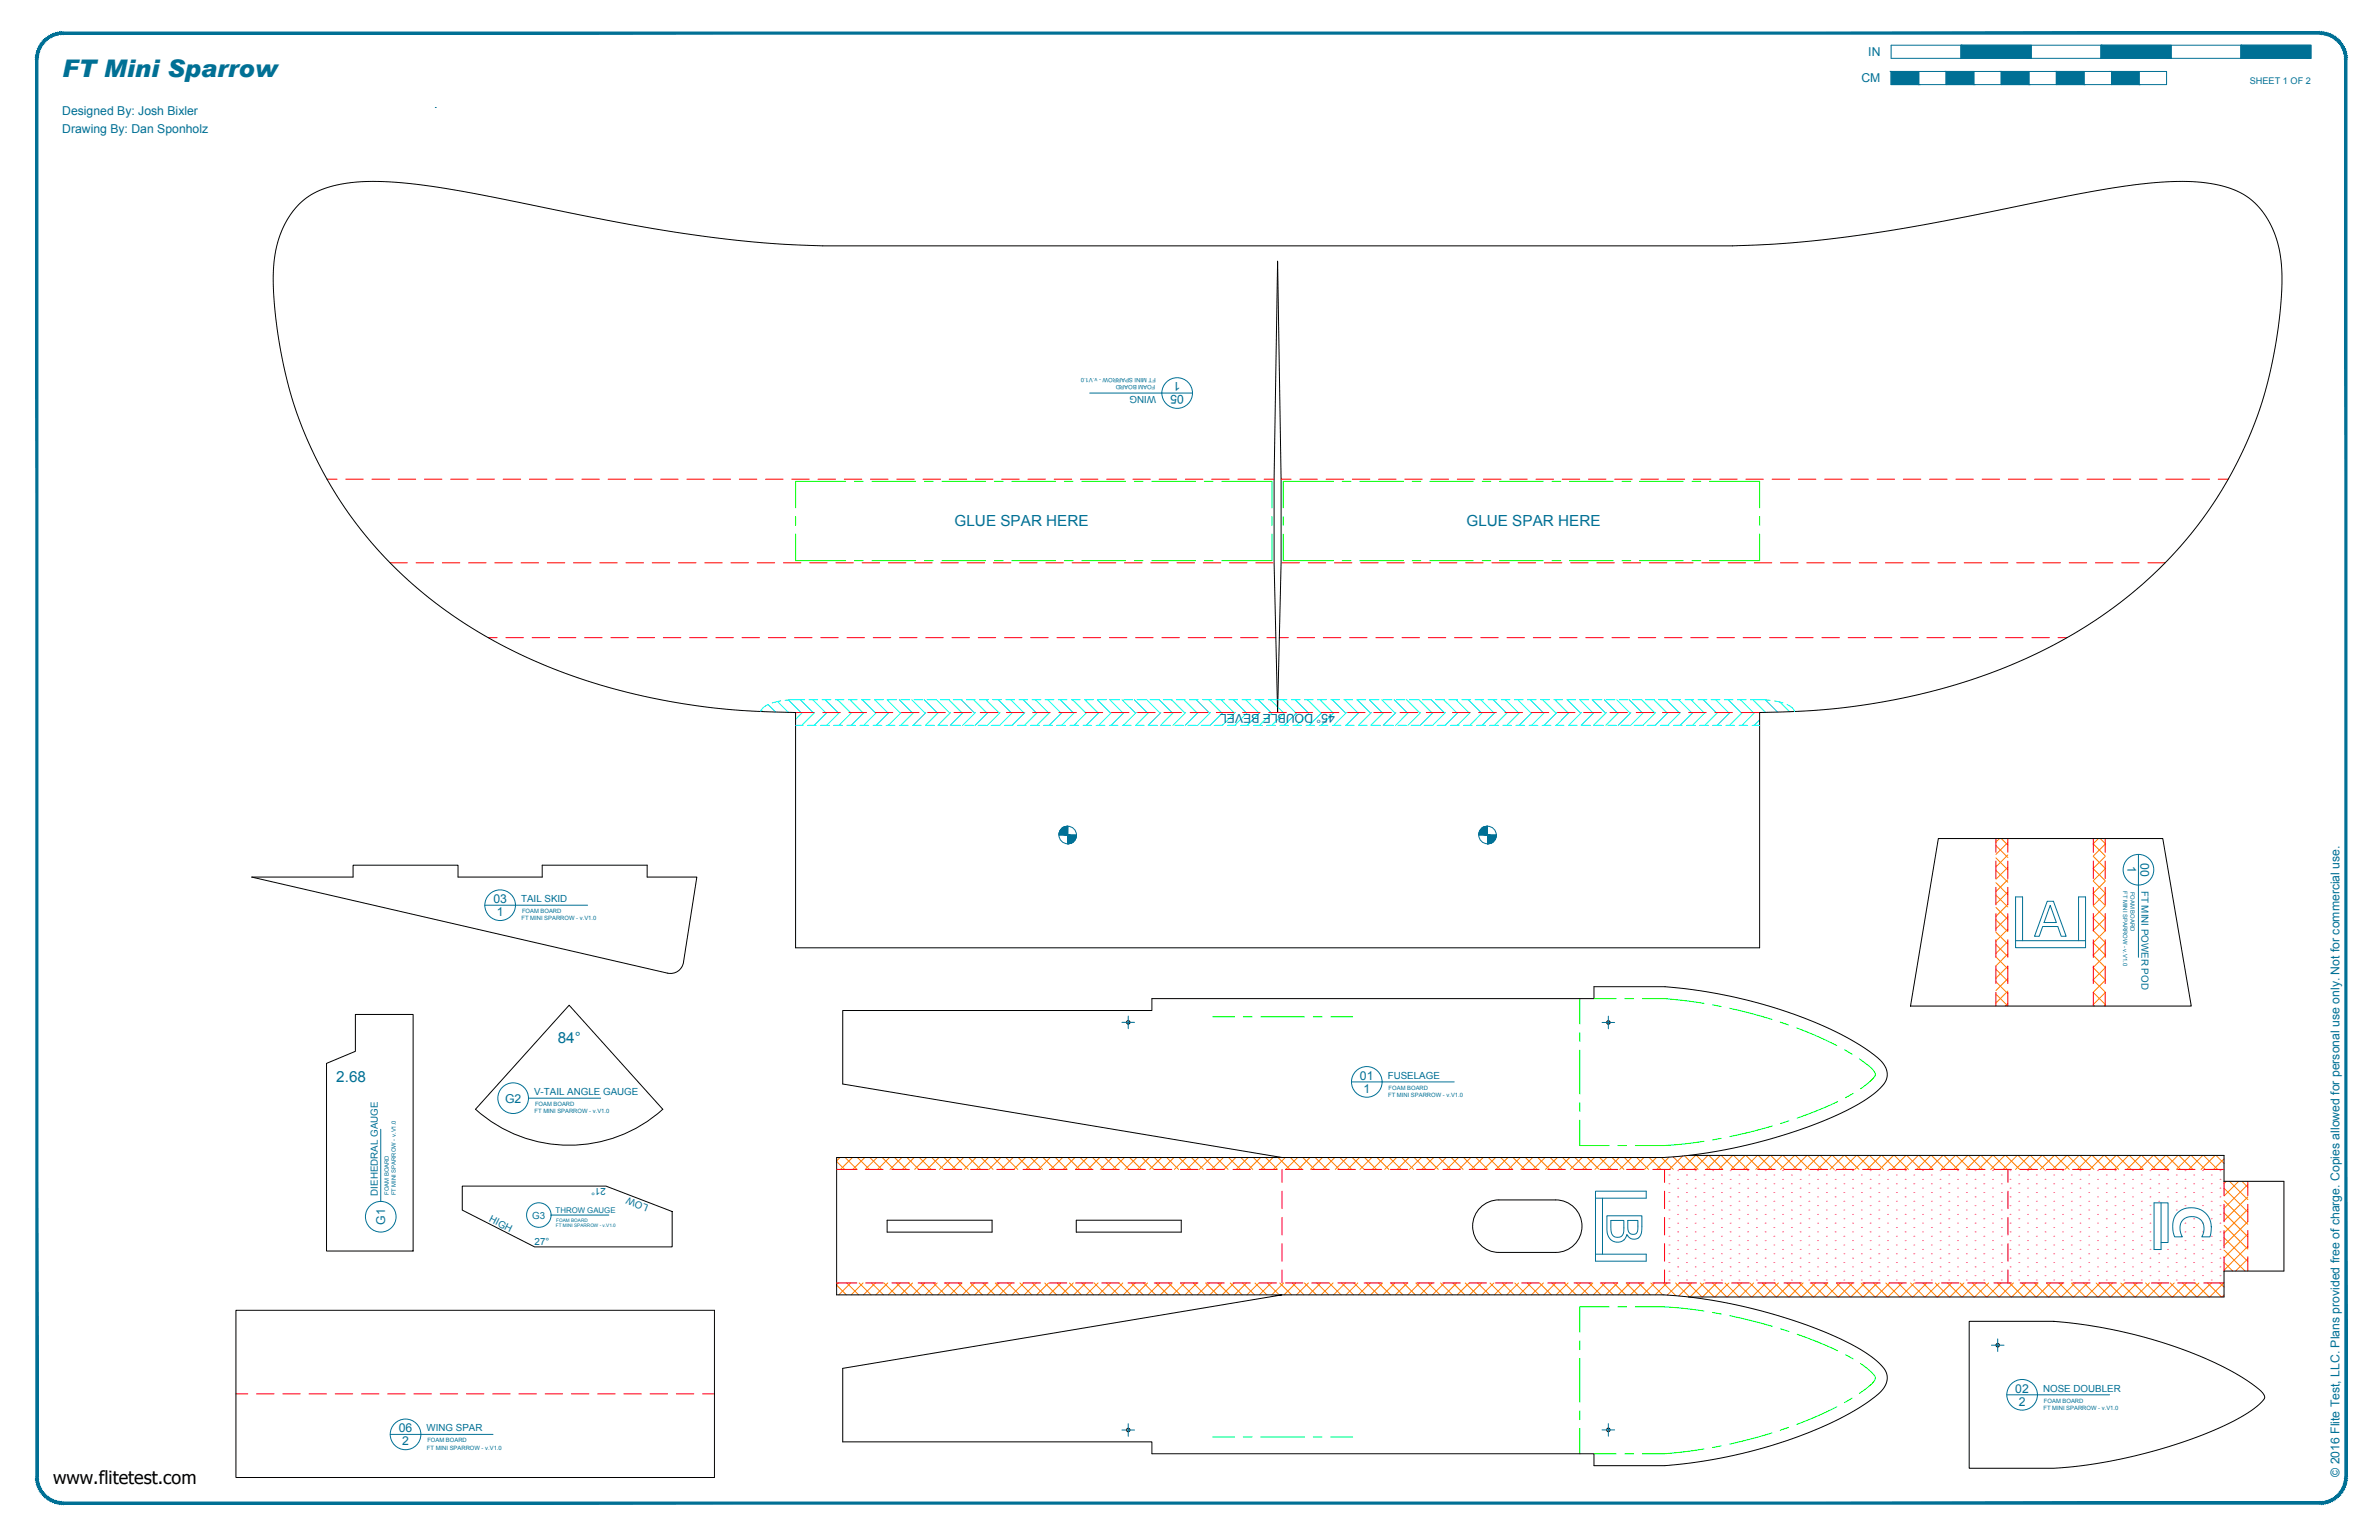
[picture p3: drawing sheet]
<svg xmlns="http://www.w3.org/2000/svg" width="864mm" height="559mm" viewBox="0 0 864 559" stroke-linecap="round" stroke-linejoin="round" font-family="sans-serif">
<defs><g id="words">
<text font-size="8.8" fill="#007095" x="22.6" y="28">FT Mini Sparrow</text>
<text font-size="6.6" x="19.3" y="538.4">www.flitetest.com</text>
<g font-size="5.5" fill="#007095">
<text x="346.5" y="190.9">GLUE SPAR HERE</text>
<text x="532.3" y="190.9">GLUE SPAR HERE</text>
<text x="202.5" y="378.4">84°</text>
<text x="122.1" y="392.5">2.68</text>
</g>
<g font-size="4.4" fill="#007095">
<text x="678.2" y="20.4">IN</text>
<text x="675.7" y="29.9">CM</text>
<text x="22.6" y="41.8">Designed By: Josh Bixler</text>
<text x="22.6" y="48.2">Drawing By: Dan Sponholz</text>
<text x="428.6" y="138.7" transform="rotate(-180 428.6 138.7)">1</text>
<text x="429.8" y="143.4" transform="rotate(-180 429.8 143.4)">05</text>
<text x="484.6" y="259.2" transform="rotate(-180 484.6 259.2)">45° DOUBLE BEVEL</text>
<text x="772.3" y="314.4" transform="rotate(90 772.3 314.4)">1</text>
<text x="777.1" y="313.1" transform="rotate(90 777.1 313.1)">00</text>
<text x="179.1" y="327.7">03</text>
<text x="180.3" y="332.4">1</text>
<text x="493.7" y="391.8">01</text>
<text x="183.3" y="400.1">G2</text>
<text x="494.9" y="396.6">1</text>
<text x="139.8" y="444.5" transform="rotate(-90 139.8 444.5)">G1</text>
<text x="731.6" y="505.3">02</text>
<text x="732.8" y="510.1">2</text>
<text x="144.7" y="519.7">06</text>
<text x="146" y="524.5">2</text>
<text x="849.3" y="535.9" transform="rotate(-90 849.3 535.9)">© 2016 Flite Test, LLC. Plans provided free of charge. Copies allowed for personal use only. Not for commercial use.</text>
</g>
<g font-size="3.5" fill="#007095">
<text x="419.7" y="143.7" transform="rotate(-180 419.7 143.7)">WING</text>
<text x="777.4" y="323.2" transform="rotate(90 777.4 323.2)">FT MINI POWER POD</text>
<text x="189.2" y="327.4">TAIL SKID</text>
<text x="503.8" y="391.5">FUSELAGE</text>
<text x="193.9" y="397.4">V-TAIL ANGLE GAUGE</text>
<text x="220" y="431.2" transform="rotate(-180 220 431.2)">21°</text>
<text x="137.1" y="433.9" transform="rotate(-90 137.1 433.9)">DIEHEDRAL GAUGE</text>
<text x="235.5" y="437.1" transform="rotate(-159 235.5 437.1)">LOW</text>
<text x="177.3" y="443.1" transform="rotate(27 177.3 443.1)">HIGH</text>
<text x="193.2" y="442.2">G3</text>
<text x="194.1" y="451.7">27°</text>
<text x="741.7" y="505">NOSE DOUBLER</text>
<text x="154.8" y="519.4">WING SPAR</text>
</g>
<text font-size="3.3" fill="#007095" x="816.7" y="30.4">SHEET 1 OF 2</text>
<text font-size="2.8" fill="#007095" x="201.7" y="440">THROW GAUGE</text>
<g font-size="2.1" fill="#007095">
<text x="419.6" y="137.1" transform="rotate(-180 419.6 137.1)">FT MINI SPARROW - v.V1.0</text>
<text x="419.4" y="139.7" transform="rotate(-180 419.4 139.7)">FOAM BOARD</text>
<text x="770.8" y="323.4" transform="rotate(90 770.8 323.4)">FT MINI SPARROW - v.V1.0</text>
<text x="773.4" y="323.5" transform="rotate(90 773.4 323.5)">FOAM BOARD</text>
<text x="189.3" y="334">FT MINI SPARROW - v.V1.0</text>
<text x="189.5" y="331.4">FOAM BOARD</text>
<text x="504.1" y="395.5">FOAM BOARD</text>
<text x="194.2" y="401.4">FOAM BOARD</text>
<text x="503.9" y="398.1">FT MINI SPARROW - v.V1.0</text>
<text x="194" y="404">FT MINI SPARROW - v.V1.0</text>
<text x="141.1" y="433.6" transform="rotate(-90 141.1 433.6)">FOAM BOARD</text>
<text x="143.7" y="433.8" transform="rotate(-90 143.7 433.8)">FT MINI SPARROW - v.V1.0</text>
<text x="742" y="509">FOAM BOARD</text>
<text x="741.8" y="511.6">FT MINI SPARROW - v.V1.0</text>
<text x="155" y="526">FT MINI SPARROW - v.V1.0</text>
<text x="155.1" y="523.4">FOAM BOARD</text>
</g>
<g font-size="1.7" fill="#007095">
<text x="201.9" y="443.2">FOAM BOARD</text>
<text x="201.8" y="445.3">FT MINI SPARROW - v.V1.0</text>
</g>
</g></defs>
<!-- layer: 06 CAVITY -->
<g fill="none" stroke="#ff7f00" stroke-width=".36">
<path d="M724.5 306.8l4.4 4.3M724.5 311.3l4.4 4.3M724.5 315.8l4.4 4.3M725.8 304.3l-1.3 1.3M726.5 304.3l2.4 2.3M728.9 305.7l-4.4 4.3M728.9 310.2l-4.4 4.3M728.9 314.7l-4.4 4.3M728.9 319.2l-4.4 4.3M759.9 306.3l4.3 4.3M759.9 310.8l4.3 4.3M759.9 315.2l4.3 4.4"/>
<path d="M759.9 319.7l4.3 4.3M761.7 304.3l-1.8 1.8M762.4 304.3l1.8 1.8M764.2 306.3l-4.3 4.3M764.2 310.8l-4.3 4.3M764.2 315.3l-4.3 4.3M764.2 319.8l-4.3 4.3M724.5 320.3l4.4 4.3M724.5 324.8l4.4 4.3M724.5 329.3l4.4 4.3M724.5 333.8l4.4 4.3M724.5 338.2l4.4 4.4"/>
<path d="M728.9 323.7l-4.4 4.3M728.9 328.2l-4.4 4.3M728.9 332.7l-4.4 4.3M728.9 337.2l-4.4 4.3M759.9 337.7l4.3 4.3M759.9 324.2l4.3 4.3M759.9 328.7l4.3 4.3M759.9 333.2l4.3 4.3M764.2 324.3l-4.3 4.3M764.2 328.7l-4.3 4.4M764.2 333.2l-4.3 4.3M764.2 337.7l-4.3 4.3"/>
<path d="M724.5 342.7l4.4 4.4M724.5 347.2l4.4 4.4M724.5 351.7l4.4 4.3M724.5 356.2l4.4 4.3M728.9 341.7l-4.4 4.3M728.9 346.1l-4.4 4.4M728.9 350.6l-4.4 4.3M728.9 355.1l-4.4 4.3M728.9 359.6l-4.4 4.3M759.9 342.2l4.3 4.3M759.9 346.7l4.3 4.3M759.9 351.2l4.3 4.3"/>
<path d="M759.9 355.6l4.3 4.4M764.2 342.2l-4.3 4.3M764.2 346.7l-4.3 4.3M764.2 351.2l-4.3 4.3M764.2 355.7l-4.3 4.3M724.5 360.7l4.4 4.3M728.9 364.1l-1 1M759.9 360.1l4.3 4.4M759.9 364.6l.4 .5M764.2 360.2l-4.3 4.3M764.2 364.7l-.4 .4M605.9 419.9l-4.4 4.4"/>
<path d="M607.4 419.8l4.5 4.5M610.8 419.5l-4.9 4.8M611.5 419.4l4.9 4.9M615.5 419.3l-5.1 5M615.8 419.3l5.1 5M620 419.3l-5.1 5M620.3 419.3l5.1 5M624.5 419.3l-5.1 5M624.8 419.3l5.1 5M629 419.3l-5.1 5M629.3 419.3l5.1 5M633.5 419.3l-5.1 5"/>
<path d="M633.8 419.3l5.1 5M638 419.3l-5.1 5M638.3 419.3l5.1 5M642.5 419.3l-5.1 5M642.8 419.3l5.1 5M646.9 419.3l-5 5M647.3 419.3l5.1 5M651.4 419.3l-5 5M651.8 419.3l5 5M655.9 419.3l-5 5M656.3 419.3l5 5M660.4 419.3l-5.1 5"/>
<path d="M660.7 419.3l5.1 5M664.9 419.3l-5.1 5M665.2 419.3l5.1 5M669.4 419.3l-5.1 5M669.7 419.3l5.1 5M673.9 419.3l-5.1 5M674.2 419.3l5.1 5M678.4 419.3l-5.1 5M678.7 419.3l5.1 5M682.9 419.3l-5.1 5M683.2 419.3l5.1 5M687.4 419.3l-5.1 5"/>
<path d="M687.7 419.3l5.1 5M691.9 419.3l-5.1 5M692.2 419.3l5.1 5M696.3 419.3l-5 5M696.7 419.3l5 5M700.8 419.3l-5.1 5M701.2 419.3l5 5M705.3 419.3l-5.1 5M705.7 419.3l5 5M709.8 419.3l-5.1 5M710.1 419.3l5.1 5M714.3 419.3l-5.1 5"/>
<path d="M714.6 419.3l5.1 5M718.8 419.3l-5.1 5M719.1 419.3l5.1 5M723.3 419.3l-5.1 5M723.6 419.3l5.1 5M727.8 419.3l-5.1 5M728.1 419.3l5.1 5M732.3 419.3l-5.1 5M732.6 419.3l5.1 5M736.7 419.3l-5 5M737.1 419.3l5.1 5M741.2 419.3l-5 5"/>
<path d="M741.6 419.3l5.1 5M745.7 419.3l-5.1 5M746.1 419.3l5 5M750.2 419.3l-5.1 5M750.5 419.3l5.1 5M754.7 419.3l-5.1 5M755 419.3l5.1 5M759.2 419.3l-5.1 5M759.5 419.3l5.1 5M763.7 419.3l-5.1 5M764 419.3l5.1 5M768.2 419.3l-5.1 5"/>
<path d="M768.5 419.3l5.1 5M772.7 419.3l-5.1 5M773 419.3l5.1 5M777.2 419.3l-5.1 5M777.5 419.3l5.1 5M781.6 419.3l-5 5M782 419.3l5.1 5M786.1 419.3l-5 5M786.5 419.3l5.1 5M790.6 419.3l-5 5M791 419.3l5 5M795.1 419.3l-5.1 5"/>
<path d="M795.5 419.3l5 5M799.6 419.3l-5.1 5M799.9 419.3l5.1 5M804.1 419.3l-5.1 5M804.4 419.3l2.9 2.9M303.7 421.4l2.9 2.9M304.9 420l-1.2 1.2M306.8 420l4.3 4.3M309.4 420l-4.3 4.3M311.3 420l4.3 4.3M313.9 420l-4.3 4.3M315.8 420l4.3 4.3"/>
<path d="M318.4 420l-4.3 4.3M320.3 420l4.3 4.3M322.9 420l-4.3 4.3M324.7 420l4.4 4.3M327.4 420l-4.3 4.3M329.2 420l4.4 4.3M331.9 420l-4.3 4.3M333.7 420l4.3 4.3M336.4 420l-4.4 4.3M338.2 420l4.3 4.3M340.9 420l-4.4 4.3M342.7 420l4.3 4.3"/>
<path d="M345.3 420l-4.3 4.3M347.2 420l4.3 4.3M349.8 420l-4.3 4.3M351.7 420l4.3 4.3M354.3 420l-4.3 4.3M356.2 420l4.3 4.3M358.8 420l-4.3 4.3M360.7 420l4.3 4.3M363.3 420l-4.3 4.3M365.2 420l4.3 4.3M367.8 420l-4.3 4.3M369.6 420l4.4 4.3"/>
<path d="M372.3 420l-4.3 4.3M374.1 420l4.4 4.3M376.8 420l-4.3 4.3M378.6 420l4.3 4.3M381.3 420l-4.4 4.3M383.1 420l4.3 4.3M385.7 420l-4.3 4.3M387.6 420l4.3 4.3M390.2 420l-4.3 4.3M392.1 420l4.3 4.3M394.7 420l-4.3 4.3M396.6 420l4.3 4.3"/>
<path d="M399.2 420l-4.3 4.3M401.1 420l4.3 4.3M403.7 420l-4.3 4.3M405.6 420l4.3 4.3M408.2 420l-4.3 4.3M410.1 420l4.3 4.3M412.7 420l-4.3 4.3M414.5 420l4.4 4.3M417.2 420l-4.3 4.3M419 420l4.4 4.3M421.7 420l-4.3 4.3M423.5 420l4.3 4.3"/>
<path d="M426.2 420l-4.4 4.3M428 420l4.3 4.3M430.7 420l-4.4 4.3M432.5 420l4.3 4.3M435.1 420l-4.3 4.3M437 420l4.3 4.3M439.6 420l-4.3 4.3M441.5 420l4.3 4.3M444.1 420l-4.3 4.3M446 420l4.3 4.3M448.6 420l-4.3 4.3M450.5 420l4.3 4.3"/>
<path d="M453.1 420l-4.3 4.3M455 420l4.3 4.3M457.6 420l-4.3 4.3M459.5 420l4.3 4.3M462.1 420l-4.3 4.3M463.9 420l4.4 4.3M466.6 420l-4.3 4.3M468.4 420l4.3 4.3M471.1 420l-4.4 4.3M472.9 420l4.3 4.3M475.6 420l-4.4 4.3M477.4 420l4.3 4.3"/>
<path d="M480 420l-4.3 4.3M481.9 420l4.3 4.3M484.5 420l-4.3 4.3M486.4 420l4.3 4.3M489 420l-4.3 4.3M490.9 420l4.3 4.3M493.5 420l-4.3 4.3M495.4 420l4.3 4.3M498 420l-4.3 4.3M499.9 420l4.3 4.3M502.5 420l-4.3 4.3M504.4 420l4.3 4.3"/>
<path d="M507 420l-4.3 4.3M508.8 420l4.4 4.3M511.5 420l-4.3 4.3M513.3 420l4.3 4.3M516 420l-4.4 4.3M517.8 420l4.3 4.3M520.5 420l-4.4 4.3M522.3 420l4.3 4.3M525 420l-4.4 4.3M526.8 420l4.3 4.3M529.4 420l-4.3 4.3M531.3 420l4.3 4.3"/>
<path d="M533.9 420l-4.3 4.3M535.8 420l4.3 4.3M538.4 420l-4.3 4.3M540.3 420l4.3 4.3M542.9 420l-4.3 4.3M544.8 420l4.3 4.3M547.4 420l-4.3 4.3M549.3 420l4.3 4.3M551.9 420l-4.3 4.3M553.7 420l4.4 4.3M556.4 420l-4.3 4.3M558.2 420l4.4 4.3"/>
<path d="M560.9 420l-4.3 4.3M562.7 420l4.3 4.3M565.4 420l-4.4 4.3M567.2 420l4.3 4.3M569.8 420l-4.3 4.3M571.7 420l4.3 4.3M574.3 420l-4.3 4.3M576.2 420l4.3 4.3M578.8 420l-4.3 4.3M580.7 420l4.3 4.3M583.3 420l-4.3 4.3M585.2 420l4.3 4.3"/>
<path d="M587.8 420l-4.3 4.3M589.7 420l4.3 4.3M592.3 420l-4.3 4.3M594.2 420l4.3 4.3M596.8 420l-4.3 4.3M598.6 420l4.4 4.3M601.3 420l-4.3 4.3M603.1 420l4.4 4.3M807.3 431.1l8.7 8.7M807.3 435.6l8.7 8.7M807.3 420.5l-3.8 3.8M808.2 428.6l-.9 .9"/>
<path d="M809.3 428.6l6.7 6.7M812.7 428.6l-5.4 5.4M813.8 428.6l2.2 2.2M816 429.8l-8.7 8.7M816 434.3l-8.7 8.6M816 438.8l-8.7 8.6M807.3 440.1l8.7 8.7M807.3 444.6l8.7 8.6M807.3 449.1l8.7 8.6M807.3 453.6l7.7 7.6M807.3 458.1l3.2 3.1M816 443.3l-8.7 8.6"/>
<path d="M816 447.8l-8.7 8.6M816 452.3l-8.7 8.6M816 456.8l-4.5 4.4M303.7 466.3l3.5 3.6M304.3 465.5l-.6 .6M307.4 465.5l4.3 4.4M308.8 465.5l-4.3 4.4M311.9 465.5l4.3 4.4M313.3 465.5l-4.3 4.4M316.4 465.5l4.3 4.4M317.8 465.5l-4.3 4.4M320.9 465.5l4.3 4.4"/>
<path d="M322.3 465.5l-4.3 4.4M325.4 465.5l4.3 4.4M326.8 465.5l-4.4 4.4M329.8 465.5l4.4 4.4M331.3 465.5l-4.4 4.4M334.3 465.5l4.4 4.4M335.7 465.5l-4.3 4.4M338.8 465.5l4.4 4.4M340.2 465.5l-4.3 4.4M343.3 465.5l4.3 4.4M344.7 465.5l-4.3 4.4M347.8 465.5l4.3 4.4"/>
<path d="M349.2 465.5l-4.3 4.4M352.3 465.5l4.3 4.4M353.7 465.5l-4.3 4.4M356.8 465.5l4.3 4.4M358.2 465.5l-4.3 4.4M361.3 465.5l4.3 4.4M362.7 465.5l-4.3 4.4M365.8 465.5l4.3 4.4M367.2 465.5l-4.3 4.4M370.3 465.5l4.3 4.4M371.7 465.5l-4.4 4.4M374.8 465.5l4.3 4.4"/>
<path d="M376.2 465.5l-4.4 4.4M379.2 465.5l4.4 4.4M380.6 465.5l-4.3 4.4M383.7 465.5l4.3 4.4M385.1 465.5l-4.3 4.4M388.2 465.5l4.3 4.4M389.6 465.5l-4.3 4.4M392.7 465.5l4.3 4.4M394.1 465.5l-4.3 4.4M397.2 465.5l4.3 4.4M398.6 465.5l-4.3 4.4M401.7 465.5l4.3 4.4"/>
<path d="M403.1 465.5l-4.3 4.4M406.2 465.5l4.3 4.4M407.6 465.5l-4.3 4.4M410.7 465.5l4.3 4.4M412.1 465.5l-4.3 4.4M415.2 465.5l4.3 4.4M416.6 465.5l-4.4 4.4M419.7 465.5l4.3 4.4M421.1 465.5l-4.4 4.4M424.1 465.5l4.4 4.4M425.6 465.5l-4.4 4.4M428.6 465.5l4.4 4.4"/>
<path d="M430 465.5l-4.3 4.4M433.1 465.5l4.3 4.4M434.5 465.5l-4.3 4.4M437.6 465.5l4.3 4.4M439 465.5l-4.3 4.4M442.1 465.5l4.3 4.4M443.5 465.5l-4.3 4.4M446.6 465.5l4.3 4.4M448 465.5l-4.3 4.4M451.1 465.5l4.3 4.4M452.5 465.5l-4.3 4.4M455.6 465.5l4.3 4.4"/>
<path d="M457 465.5l-4.3 4.4M460.1 465.5l4.3 4.4M461.5 465.5l-4.3 4.4M464.6 465.5l4.3 4.4M466 465.5l-4.4 4.4M469 465.5l4.4 4.4M470.4 465.5l-4.3 4.4M473.5 465.5l4.4 4.4M474.9 465.5l-4.3 4.4M478 465.5l4.3 4.4M479.4 465.5l-4.3 4.4M482.5 465.5l4.3 4.4"/>
<path d="M483.9 465.5l-4.3 4.4M487 465.5l4.3 4.4M488.4 465.5l-4.3 4.4M491.5 465.5l4.3 4.4M492.9 465.5l-4.3 4.4M496 465.5l4.3 4.4M497.4 465.5l-4.3 4.4M500.5 465.5l4.3 4.4M501.9 465.5l-4.3 4.4M505 465.5l4.3 4.4M506.4 465.5l-4.4 4.4M509.5 465.5l4.3 4.4"/>
<path d="M510.9 465.5l-4.4 4.4M513.9 465.5l4.4 4.4M515.4 465.5l-4.4 4.4M518.4 465.5l4.4 4.4M519.8 465.5l-4.3 4.4M522.9 465.5l4.3 4.4M524.3 465.5l-4.3 4.4M527.4 465.5l4.3 4.4M528.8 465.5l-4.3 4.4M531.9 465.5l4.3 4.4M533.3 465.5l-4.3 4.4M536.4 465.5l4.3 4.4"/>
<path d="M537.8 465.5l-4.3 4.4M540.9 465.5l4.3 4.4M542.3 465.5l-4.3 4.4M545.4 465.5l4.3 4.4M546.8 465.5l-4.3 4.4M549.9 465.5l4.3 4.4M551.3 465.5l-4.3 4.4M554.4 465.5l4.3 4.4M555.8 465.5l-4.4 4.4M558.8 465.5l4.4 4.4M560.3 465.5l-4.4 4.4M563.3 465.5l4.4 4.4"/>
<path d="M564.7 465.5l-4.3 4.4M567.8 465.5l4.4 4.4M569.2 465.5l-4.3 4.4M572.3 465.5l4.3 4.4M573.7 465.5l-4.3 4.4M576.8 465.5l4.3 4.4M578.2 465.5l-4.3 4.4M581.3 465.5l4.3 4.4M582.7 465.5l-4.3 4.4M585.8 465.5l4.3 4.4M587.2 465.5l-4.3 4.4M590.3 465.5l4.3 4.4"/>
<path d="M591.7 465.5l-4.3 4.4M594.8 465.5l4.3 4.4M596.2 465.5l-4.3 4.4M599.3 465.5l4.3 4.4M600.7 465.5l-4.4 4.4M603.8 465.5l4.6 4.7M605.2 465.5l-4.4 4.4M608.2 465.5l5.1 5.1M609.6 465.5l-4.4 4.4M612.7 465.5l5.1 5.1M614.1 465.5l-4.7 4.8M617.2 465.5l5.1 5.1"/>
<path d="M618.6 465.5l-5.1 5.1M621.7 465.5l5.1 5.1M623.1 465.5l-5.1 5.1M626.2 465.5l5.1 5.1M627.6 465.5l-5.1 5.1M630.7 465.5l5.1 5.1M632.1 465.5l-5.1 5.1M635.2 465.5l5.1 5.1M636.6 465.5l-5.1 5.1M639.7 465.5l5.1 5.1M641.1 465.5l-5.1 5.1M644.2 465.5l5 5.1"/>
<path d="M645.6 465.5l-5.1 5.1M648.6 465.5l5.1 5.1M650.1 465.5l-5.1 5.1M653.1 465.5l5.1 5.1M654.5 465.5l-5 5.1M657.6 465.5l5.1 5.1M659 465.5l-5 5.1M662.1 465.5l5.1 5.1M663.5 465.5l-5.1 5.1M666.6 465.5l5.1 5.1M668 465.5l-5.1 5.1M671.1 465.5l5.1 5.1"/>
<path d="M672.5 465.5l-5.1 5.1M675.6 465.5l5.1 5.1M677 465.5l-5.1 5.1M680.1 465.5l5.1 5.1M681.5 465.5l-5.1 5.1M684.6 465.5l5.1 5.1M686 465.5l-5.1 5.1M689.1 465.5l5 5.1M690.5 465.5l-5.1 5.1M693.6 465.5l5 5.1M695 465.5l-5.1 5.1M698 465.5l5.1 5.1"/>
<path d="M699.4 465.5l-5 5.1M702.5 465.5l5.1 5.1M703.9 465.5l-5 5.1M707 465.5l5.1 5.1M708.4 465.5l-5 5.1M711.5 465.5l5.1 5.1M712.9 465.5l-5.1 5.1M716 465.5l5.1 5.1M717.4 465.5l-5.1 5.1M720.5 465.5l5.1 5.1M721.9 465.5l-5.1 5.1M725 465.5l5.1 5.1"/>
<path d="M726.4 465.5l-5.1 5.1M729.5 465.5l5.1 5.1M730.9 465.5l-5.1 5.1M734 465.5l5.1 5.1M735.4 465.5l-5.1 5.1M738.5 465.5l5 5.1M739.9 465.5l-5.1 5.1M742.9 465.5l5.1 5.1M744.4 465.5l-5.1 5.1M747.4 465.5l5.1 5.1M748.8 465.5l-5 5.1M751.9 465.5l5.1 5.1"/>
<path d="M753.3 465.5l-5.1 5.1M756.4 465.5l5.1 5.1M757.8 465.5l-5.1 5.1M760.9 465.5l5.1 5.1M762.3 465.5l-5.1 5.1M765.4 465.5l5.1 5.1M766.8 465.5l-5.1 5.1M769.9 465.5l5.1 5.1M771.3 465.5l-5.1 5.1M774.4 465.5l5.1 5.1M775.8 465.5l-5.1 5.1M778.9 465.5l5 5.1"/>
<path d="M780.3 465.5l-5.1 5.1M783.4 465.5l5 5.1M784.8 465.5l-5.1 5.1M787.9 465.5l5 5.1M789.2 465.5l-5 5.1M792.3 465.5l5.1 5.1M793.7 465.5l-5 5.1M796.8 465.5l5.1 5.1M798.2 465.5l-5 5.1M801.3 465.5l5.1 5.1M802.7 465.5l-5.1 5.1M805.8 465.5l1.5 1.6"/>
<path d="M807.2 465.5l-5.1 5.1M807.3 469.9l-.7 .7"/>
</g>
<!-- layer: 07 DE-PAPER -->
<g fill="none" stroke="#f0f" stroke-width=".36">
<path d="M605.8 426.4h.1M605.8 429.5h.1M605.8 432.7h.1M605.8 435.9h.1M605.8 439.1h.1M609 424.8h.1M609 428h.1M609 431.1h.1M609 434.3h.1M609 437.5h.1M612.2 426.4h.1M612.2 429.5h.1"/>
<path d="M612.2 432.7h.1M612.2 435.9h.1M612.2 439.1h.1M615.4 424.8h.1M615.4 428h.1M615.4 431.1h.1M615.4 434.3h.1M615.4 437.5h.1M618.5 426.4h.1M618.5 429.5h.1M618.5 432.7h.1M618.5 435.9h.1"/>
<path d="M618.5 439.1h.1M621.7 424.8h.1M621.7 428h.1M621.7 431.1h.1M621.7 434.3h.1M621.7 437.5h.1M624.9 426.4h.1M624.9 429.5h.1M624.9 432.7h.1M624.9 435.9h.1M624.9 439.1h.1M628.1 424.8h.1"/>
<path d="M628.1 428h.1M628.1 431.1h.1M628.1 434.3h.1M628.1 437.5h.1M631.2 426.4h.1M631.2 429.5h.1M631.2 432.7h.1M631.2 435.9h.1M631.2 439.1h.1M634.4 424.8h.1M634.4 428h.1M634.4 431.1h.1"/>
<path d="M634.4 434.3h.1M634.4 437.5h.1M637.6 426.4h.1M637.6 429.5h.1M637.6 432.7h.1M637.6 435.9h.1M637.6 439.1h.1M640.8 424.8h.1M640.8 428h.1M640.8 431.1h.1M640.8 434.3h.1M640.8 437.5h.1"/>
<path d="M643.9 426.4h.1M643.9 429.5h.1M643.9 432.7h.1M643.9 435.9h.1M643.9 439.1h.1M647.1 424.8h.1M647.1 428h.1M647.1 431.1h.1M647.1 434.3h.1M647.1 437.5h.1M650.3 426.4h.1M650.3 429.5h.1"/>
<path d="M650.3 432.7h.1M650.3 435.9h.1M650.3 439.1h.1M653.5 424.8h.1M653.5 428h.1M653.5 431.1h.1M653.5 434.3h.1M653.5 437.5h.1M656.6 426.4h.1M656.6 429.5h.1M656.6 432.7h.1M656.6 435.9h.1"/>
<path d="M656.6 439.1h.1M659.8 424.8h.1M659.8 428h.1M659.8 431.1h.1M659.8 434.3h.1M659.8 437.5h.1M663 426.4h.1M663 429.5h.1M663 432.7h.1M663 435.9h.1M663 439.1h.1M666.2 424.8h.1"/>
<path d="M666.2 428h.1M666.2 431.1h.1M666.2 434.3h.1M666.2 437.5h.1M669.3 426.4h.1M669.3 429.5h.1M669.3 432.7h.1M669.3 435.9h.1M669.3 439.1h.1M672.5 424.8h.1M672.5 428h.1M672.5 431.1h.1"/>
<path d="M672.5 434.3h.1M672.5 437.5h.1M675.7 426.4h.1M675.7 429.5h.1M675.7 432.7h.1M675.7 435.9h.1M675.7 439.1h.1M678.9 424.8h.1M678.9 428h.1M678.9 431.1h.1M678.9 434.3h.1M678.9 437.5h.1"/>
<path d="M682 426.4h.1M682 429.5h.1M682 432.7h.1M682 435.9h.1M682 439.1h.1M685.2 424.8h.1M685.2 428h.1M685.2 431.1h.1M685.2 434.3h.1M685.2 437.5h.1M688.4 426.4h.1M688.4 429.5h.1"/>
<path d="M688.4 432.7h.1M688.4 435.9h.1M688.4 439.1h.1M691.6 424.8h.1M691.6 428h.1M691.6 431.1h.1M691.6 434.3h.1M691.6 437.5h.1M694.7 426.4h.1M694.7 429.5h.1M694.7 432.7h.1M694.7 435.9h.1"/>
<path d="M694.7 439.1h.1M697.9 424.8h.1M697.9 428h.1M697.9 431.1h.1M697.9 434.3h.1M697.9 437.5h.1M701.1 426.4h.1M701.1 429.5h.1M701.1 432.7h.1M701.1 435.9h.1M701.1 439.1h.1M704.3 424.8h.1"/>
<path d="M704.3 428h.1M704.3 431.1h.1M704.3 434.3h.1M704.3 437.5h.1M707.4 426.4h.1M707.4 429.5h.1M707.4 432.7h.1M707.4 435.9h.1M707.4 439.1h.1M710.6 424.8h.1M710.6 428h.1M710.6 431.1h.1"/>
<path d="M710.6 434.3h.1M710.6 437.5h.1M713.8 426.4h.1M713.8 429.5h.1M713.8 432.7h.1M713.8 435.9h.1M713.8 439.1h.1M717 424.8h.1M717 428h.1M717 431.1h.1M717 434.3h.1M717 437.5h.1"/>
<path d="M720.1 426.4h.1M720.1 429.5h.1M720.1 432.7h.1M720.1 435.9h.1M720.1 439.1h.1M723.3 424.8h.1M723.3 428h.1M723.3 431.1h.1M723.3 434.3h.1M723.3 437.5h.1M726.5 426.4h.1M726.5 429.5h.1"/>
<path d="M726.5 432.7h.1M726.5 435.9h.1M726.5 439.1h.1M729.7 424.8h.1M729.7 428h.1M729.7 431.1h.1M729.7 434.3h.1M729.7 437.5h.1M732.8 426.4h.1M732.8 429.5h.1M732.8 432.7h.1M732.8 435.9h.1"/>
<path d="M732.8 439.1h.1M736 424.8h.1M736 428h.1M736 431.1h.1M736 434.3h.1M736 437.5h.1M739.2 426.4h.1M739.2 429.5h.1M739.2 432.7h.1M739.2 435.9h.1M739.2 439.1h.1M742.4 424.8h.1"/>
<path d="M742.4 428h.1M742.4 431.1h.1M742.4 434.3h.1M742.4 437.5h.1M745.5 426.4h.1M745.5 429.5h.1M745.5 432.7h.1M745.5 435.9h.1M745.5 439.1h.1M748.7 424.8h.1M748.7 428h.1M748.7 431.1h.1"/>
<path d="M748.7 434.3h.1M748.7 437.5h.1M751.9 426.4h.1M751.9 429.5h.1M751.9 432.7h.1M751.9 435.9h.1M751.9 439.1h.1M755.1 424.8h.1M755.1 428h.1M755.1 431.1h.1M755.1 434.3h.1M755.1 437.5h.1"/>
<path d="M758.2 426.4h.1M758.2 429.5h.1M758.2 432.7h.1M758.2 435.9h.1M758.2 439.1h.1M761.4 424.8h.1M761.4 428h.1M761.4 431.1h.1M761.4 434.3h.1M761.4 437.5h.1M764.6 426.4h.1M764.6 429.5h.1"/>
<path d="M764.6 432.7h.1M764.6 435.9h.1M764.6 439.1h.1M767.8 424.8h.1M767.8 428h.1M767.8 431.1h.1M767.8 434.3h.1M767.8 437.5h.1M770.9 426.4h.1M770.9 429.5h.1M770.9 432.7h.1M770.9 435.9h.1"/>
<path d="M770.9 439.1h.1M774.1 424.8h.1M774.1 428h.1M774.1 431.1h.1M774.1 434.3h.1M774.1 437.5h.1M777.3 426.4h.1M777.3 429.5h.1M777.3 432.7h.1M777.3 435.9h.1M777.3 439.1h.1M780.5 424.8h.1"/>
<path d="M780.5 428h.1M780.5 431.1h.1M780.5 434.3h.1M780.5 437.5h.1M783.6 426.4h.1M783.6 429.5h.1M783.6 432.7h.1M783.6 435.9h.1M786.8 424.8h.1M786.8 428h.1M786.8 431.1h.1M786.8 434.3h.1"/>
<path d="M790 426.4h.1M790 429.5h.1M790 432.7h.1M790 435.9h.1M790 439.1h.1M793.2 424.8h.1M793.2 428h.1M793.2 431.1h.1M793.2 434.3h.1M793.2 437.5h.1M796.3 426.4h.1M796.3 429.5h.1"/>
<path d="M796.3 432.7h.1M796.3 435.9h.1M799.5 424.8h.1M799.5 428h.1M799.5 431.1h.1M799.5 434.3h.1M799.5 437.5h.1M802.7 426.4h.1M802.7 429.5h.1M802.7 432.7h.1M802.7 435.9h.1M802.7 439.1h.1"/>
<path d="M805.9 424.8h.1M805.9 428h.1M805.9 431.1h.1M805.9 434.3h.1M805.9 437.5h.1M605.8 442.2h.1M605.8 445.4h.1M605.8 448.6h.1M605.8 451.8h.1M605.8 454.9h.1M605.8 458.1h.1M609 440.7h.1"/>
<path d="M609 443.8h.1M609 447h.1M609 450.2h.1M609 453.4h.1M609 456.5h.1M609 459.7h.1M612.2 442.2h.1M612.2 445.4h.1M612.2 448.6h.1M612.2 451.8h.1M612.2 454.9h.1M612.2 458.1h.1"/>
<path d="M615.4 440.7h.1M615.4 443.8h.1M615.4 447h.1M615.4 450.2h.1M615.4 453.4h.1M615.4 456.5h.1M615.4 459.7h.1M618.5 442.2h.1M618.5 445.4h.1M618.5 448.6h.1M618.5 451.8h.1M618.5 454.9h.1"/>
<path d="M618.5 458.1h.1M621.7 440.7h.1M621.7 443.8h.1M621.7 447h.1M621.7 450.2h.1M621.7 453.4h.1M621.7 456.5h.1M621.7 459.7h.1M624.9 442.2h.1M624.9 445.4h.1M624.9 448.6h.1M624.9 451.8h.1"/>
<path d="M624.9 454.9h.1M624.9 458.1h.1M628.1 440.7h.1M628.1 443.8h.1M628.1 447h.1M628.1 450.2h.1M628.1 453.4h.1M628.1 456.5h.1M628.1 459.7h.1M631.2 442.2h.1M631.2 445.4h.1M631.2 448.6h.1"/>
<path d="M631.2 451.8h.1M631.2 454.9h.1M631.2 458.1h.1M634.4 440.7h.1M634.4 443.8h.1M634.4 447h.1M634.4 450.2h.1M634.4 453.4h.1M634.4 456.5h.1M634.4 459.7h.1M637.6 442.2h.1M637.6 445.4h.1"/>
<path d="M637.6 448.6h.1M637.6 451.8h.1M637.6 454.9h.1M637.6 458.1h.1M640.8 440.7h.1M640.8 443.8h.1M640.8 447h.1M640.8 450.2h.1M640.8 453.4h.1M640.8 456.5h.1M640.8 459.7h.1M643.9 442.2h.1"/>
<path d="M643.9 445.4h.1M643.9 448.6h.1M643.9 451.8h.1M643.9 454.9h.1M643.9 458.1h.1M647.1 440.7h.1M647.1 443.8h.1M647.1 447h.1M647.1 450.2h.1M647.1 453.4h.1M647.1 456.5h.1M647.1 459.7h.1"/>
<path d="M650.3 442.2h.1M650.3 445.4h.1M650.3 448.6h.1M650.3 451.8h.1M650.3 454.9h.1M650.3 458.1h.1M653.5 440.7h.1M653.5 443.8h.1M653.5 447h.1M653.5 450.2h.1M653.5 453.4h.1M653.5 456.5h.1"/>
<path d="M653.5 459.7h.1M656.6 442.2h.1M656.6 445.4h.1M656.6 448.6h.1M656.6 451.8h.1M656.6 454.9h.1M656.6 458.1h.1M659.8 440.7h.1M659.8 443.8h.1M659.8 447h.1M659.8 450.2h.1M659.8 453.4h.1"/>
<path d="M659.8 456.5h.1M659.8 459.7h.1M663 442.2h.1M663 445.4h.1M663 448.6h.1M663 451.8h.1M663 454.9h.1M663 458.1h.1M666.2 440.7h.1M666.2 443.8h.1M666.2 447h.1M666.2 450.2h.1"/>
<path d="M666.2 453.4h.1M666.2 456.5h.1M666.2 459.7h.1M669.3 442.2h.1M669.3 445.4h.1M669.3 448.6h.1M669.3 451.8h.1M669.3 454.9h.1M669.3 458.1h.1M672.5 440.7h.1M672.5 443.8h.1M672.5 447h.1"/>
<path d="M672.5 450.2h.1M672.5 453.4h.1M672.5 456.5h.1M672.5 459.7h.1M675.7 442.2h.1M675.7 445.4h.1M675.7 448.6h.1M675.7 451.8h.1M675.7 454.9h.1M675.7 458.1h.1M678.9 440.7h.1M678.9 443.8h.1"/>
<path d="M678.9 447h.1M678.9 450.2h.1M678.9 453.4h.1M678.9 456.5h.1M678.9 459.7h.1M682 442.2h.1M682 445.4h.1M682 448.6h.1M682 451.8h.1M682 454.9h.1M682 458.1h.1M685.2 440.7h.1"/>
<path d="M685.2 443.8h.1M685.2 447h.1M685.2 450.2h.1M685.2 453.4h.1M685.2 456.5h.1M685.2 459.7h.1M688.4 442.2h.1M688.4 445.4h.1M688.4 448.6h.1M688.4 451.8h.1M688.4 454.9h.1M688.4 458.1h.1"/>
<path d="M691.6 440.7h.1M691.6 443.8h.1M691.6 447h.1M691.6 450.2h.1M691.6 453.4h.1M691.6 456.5h.1M691.6 459.7h.1M694.7 442.2h.1M694.7 445.4h.1M694.7 448.6h.1M694.7 451.8h.1M694.7 454.9h.1"/>
<path d="M694.7 458.1h.1M697.9 440.7h.1M697.9 443.8h.1M697.9 447h.1M697.9 450.2h.1M697.9 453.4h.1M697.9 456.5h.1M697.9 459.7h.1M701.1 442.2h.1M701.1 445.4h.1M701.1 448.6h.1M701.1 451.8h.1"/>
<path d="M701.1 454.9h.1M701.1 458.1h.1M704.3 440.7h.1M704.3 443.8h.1M704.3 447h.1M704.3 450.2h.1M704.3 453.4h.1M704.3 456.5h.1M704.3 459.7h.1M707.4 442.2h.1M707.4 445.4h.1M707.4 448.6h.1"/>
<path d="M707.4 451.8h.1M707.4 454.9h.1M707.4 458.1h.1M710.6 440.7h.1M710.6 443.8h.1M710.6 447h.1M710.6 450.2h.1M710.6 453.4h.1M710.6 456.5h.1M710.6 459.7h.1M713.8 442.2h.1M713.8 445.4h.1"/>
<path d="M713.8 448.6h.1M713.8 451.8h.1M713.8 454.9h.1M713.8 458.1h.1M717 440.7h.1M717 443.8h.1M717 447h.1M717 450.2h.1M717 453.4h.1M717 456.5h.1M717 459.7h.1M720.1 442.2h.1"/>
<path d="M720.1 445.4h.1M720.1 448.6h.1M720.1 451.8h.1M720.1 454.9h.1M720.1 458.1h.1M723.3 440.7h.1M723.3 443.8h.1M723.3 447h.1M723.3 450.2h.1M723.3 453.4h.1M723.3 456.5h.1M723.3 459.7h.1"/>
<path d="M726.5 442.2h.1M726.5 445.4h.1M726.5 448.6h.1M726.5 451.8h.1M726.5 454.9h.1M726.5 458.1h.1M729.7 440.7h.1M729.7 443.8h.1M729.7 447h.1M729.7 450.2h.1M729.7 453.4h.1M729.7 456.5h.1"/>
<path d="M729.7 459.7h.1M732.8 442.2h.1M732.8 445.4h.1M732.8 448.6h.1M732.8 451.8h.1M732.8 454.9h.1M732.8 458.1h.1M736 440.7h.1M736 443.8h.1M736 447h.1M736 450.2h.1M736 453.4h.1"/>
<path d="M736 456.5h.1M736 459.7h.1M739.2 442.2h.1M739.2 445.4h.1M739.2 448.6h.1M739.2 451.8h.1M739.2 454.9h.1M739.2 458.1h.1M742.4 440.7h.1M742.4 443.8h.1M742.4 447h.1M742.4 450.2h.1"/>
<path d="M742.4 453.4h.1M742.4 456.5h.1M742.4 459.7h.1M745.5 442.2h.1M745.5 445.4h.1M745.5 448.6h.1M745.5 451.8h.1M745.5 454.9h.1M745.5 458.1h.1M748.7 440.7h.1M748.7 443.8h.1M748.7 447h.1"/>
<path d="M748.7 450.2h.1M748.7 453.4h.1M748.7 456.5h.1M748.7 459.7h.1M751.9 442.2h.1M751.9 445.4h.1M751.9 448.6h.1M751.9 451.8h.1M751.9 454.9h.1M751.9 458.1h.1M755.1 440.7h.1M755.1 443.8h.1"/>
<path d="M755.1 447h.1M755.1 450.2h.1M755.1 453.4h.1M755.1 456.5h.1M755.1 459.7h.1M758.2 442.2h.1M758.2 445.4h.1M758.2 448.6h.1M758.2 451.8h.1M758.2 454.9h.1M758.2 458.1h.1M761.4 440.7h.1"/>
<path d="M761.4 443.8h.1M761.4 447h.1M761.4 450.2h.1M761.4 453.4h.1M761.4 456.5h.1M761.4 459.7h.1M764.6 442.2h.1M764.6 445.4h.1M764.6 448.6h.1M764.6 451.8h.1M764.6 454.9h.1M764.6 458.1h.1"/>
<path d="M767.8 440.7h.1M767.8 443.8h.1M767.8 447h.1M767.8 450.2h.1M767.8 453.4h.1M767.8 456.5h.1M767.8 459.7h.1M770.9 442.2h.1M770.9 445.4h.1M770.9 448.6h.1M770.9 451.8h.1M770.9 454.9h.1"/>
<path d="M770.9 458.1h.1M774.1 440.7h.1M774.1 443.8h.1M774.1 447h.1M774.1 450.2h.1M774.1 453.4h.1M774.1 456.5h.1M774.1 459.7h.1M777.3 442.2h.1M777.3 445.4h.1M777.3 448.6h.1M777.3 451.8h.1"/>
<path d="M777.3 454.9h.1M777.3 458.1h.1M780.5 440.7h.1M780.5 443.8h.1M780.5 447h.1M780.5 450.2h.1M780.5 453.4h.1M780.5 456.5h.1M780.5 459.7h.1M783.6 454.9h.1M783.6 458.1h.1M786.8 453.4h.1"/>
<path d="M786.8 456.5h.1M786.8 459.7h.1M790 451.8h.1M790 454.9h.1M790 458.1h.1M793.2 443.8h.1M793.2 447h.1M793.2 450.2h.1M793.2 453.4h.1M793.2 456.5h.1M793.2 459.7h.1M796.3 442.2h.1"/>
<path d="M796.3 445.4h.1M796.3 448.6h.1M796.3 451.8h.1M796.3 454.9h.1M796.3 458.1h.1M799.5 450.2h.1M799.5 453.4h.1M799.5 456.5h.1M799.5 459.7h.1M799.5 443.8h.1M799.5 447h.1M802.7 442.2h.1"/>
<path d="M802.7 448.6h.1M802.7 451.8h.1M802.7 454.9h.1M802.7 458.1h.1M805.9 440.7h.1M805.9 443.8h.1M805.9 447h.1M805.9 450.2h.1M805.9 453.4h.1M805.9 456.5h.1M805.9 459.7h.1M605.8 461.3h.1"/>
<path d="M605.8 464.5h.1M609 462.9h.1M612.2 461.3h.1M612.2 464.5h.1M615.4 462.9h.1M618.5 461.3h.1M618.5 464.5h.1M621.7 462.9h.1M624.9 461.3h.1M624.9 464.5h.1M628.1 462.9h.1M631.2 461.3h.1"/>
<path d="M631.2 464.5h.1M634.4 462.9h.1M637.6 461.3h.1M637.6 464.5h.1M640.8 462.9h.1M643.9 461.3h.1M643.9 464.5h.1M647.1 462.9h.1M650.3 461.3h.1M650.3 464.5h.1M653.5 462.9h.1M656.6 461.3h.1"/>
<path d="M656.6 464.5h.1M659.8 462.9h.1M663 461.3h.1M663 464.5h.1M666.2 462.9h.1M669.3 461.3h.1M669.3 464.5h.1M672.5 462.9h.1M675.7 461.3h.1M675.7 464.5h.1M678.9 462.9h.1M682 461.3h.1"/>
<path d="M682 464.5h.1M685.2 462.9h.1M688.4 461.3h.1M688.4 464.5h.1M691.6 462.9h.1M694.7 461.3h.1M694.7 464.5h.1M697.9 462.9h.1M701.1 461.3h.1M701.1 464.5h.1M704.3 462.9h.1M707.4 461.3h.1"/>
<path d="M707.4 464.5h.1M710.6 462.9h.1M713.8 461.3h.1M713.8 464.5h.1M717 462.9h.1M720.1 461.3h.1M720.1 464.5h.1M723.3 462.9h.1M726.5 461.3h.1M726.5 464.5h.1M729.7 462.9h.1M732.8 461.3h.1"/>
<path d="M732.8 464.5h.1M736 462.9h.1M739.2 461.3h.1M739.2 464.5h.1M742.4 462.9h.1M745.5 461.3h.1M745.5 464.5h.1M748.7 462.9h.1M751.9 461.3h.1M751.9 464.5h.1M755.1 462.9h.1M758.2 461.3h.1"/>
<path d="M758.2 464.5h.1M761.4 462.9h.1M764.6 461.3h.1M764.6 464.5h.1M767.8 462.9h.1M770.9 461.3h.1M770.9 464.5h.1M774.1 462.9h.1M777.3 461.3h.1M777.3 464.5h.1M780.5 462.9h.1M783.6 461.3h.1"/>
<path d="M783.6 464.5h.1M786.8 462.9h.1M790 461.3h.1M790 464.5h.1M793.2 462.9h.1M796.3 461.3h.1M796.3 464.5h.1M799.5 462.9h.1M802.7 461.3h.1M802.7 464.5h.1M805.9 462.9h.1"/>
</g>
<!-- layer: 02 SCORE -->
<g fill="none" stroke="#f00" stroke-width=".36">
<path d="M118.7 173.9h3.6M125.5 173.9h6.4M135 173.9h6.4M144.6 173.9h6.3M154.1 173.9h6.3M163.6 173.9h6.4M173.1 173.9h6.4M182.7 173.9h6.3M192.2 173.9h6.3M201.7 173.9h6.4M211.2 173.9h6.4M220.8 173.9h6.3"/>
<path d="M230.3 173.9h6.3M239.8 173.9h6.4M249.3 173.9h6.4M258.9 173.9h6.3M268.4 173.9h6.3M277.9 173.9h6.4M287.4 173.9h6.4M297 173.9h6.3M306.5 173.9h6.3M316 173.9h6.4M325.5 173.9h6.4M335.1 173.9h6.3"/>
<path d="M344.6 173.9h6.3M354.1 173.9h6.4M363.6 173.9h6.4M373.2 173.9h6.3M382.7 173.9h6.3M392.2 173.9h6.4M401.7 173.9h6.4M411.3 173.9h6.3M420.8 173.9h6.3M430.3 173.9h6.4M439.8 173.9h6.4M449.4 173.9h6.3"/>
<path d="M458.9 173.9h3.6M465 173.9h3.7M471.9 173.9h6.3M481.4 173.9h6.3M490.9 173.9h6.4M500.4 173.9h6.4M510 173.9h6.3M519.5 173.9h6.3M529 173.9h6.4M538.5 173.9h6.4M548.1 173.9h6.3M557.6 173.9h6.3"/>
<path d="M567.1 173.9h6.4M576.6 173.9h6.4M586.2 173.9h6.3M595.7 173.9h6.3M605.2 173.9h6.4M614.7 173.9h6.4M624.3 173.9h6.3M633.8 173.9h6.3M643.3 173.9h6.4M652.8 173.9h6.4M662.4 173.9h6.3M671.9 173.9h6.3"/>
<path d="M681.4 173.9h6.4M690.9 173.9h6.4M700.5 173.9h6.3M710 173.9h6.3M719.5 173.9h6.4M729 173.9h6.4M738.6 173.9h6.3M748.1 173.9h6.3M757.6 173.9h6.4M767.1 173.9h6.4M776.7 173.9h6.3M786.2 173.9h6.3"/>
<path d="M795.7 173.9h6.4M805.2 173.9h3.7M141.6 204.2h6.3M151 204.2h6.4M160.6 204.2h6.3M170.1 204.2h6.3M179.6 204.2h6.4M189.1 204.2h6.4M198.7 204.2h6.3M208.2 204.2h6.3M217.7 204.2h6.4M227.2 204.2h6.4"/>
<path d="M236.8 204.2h6.3M246.3 204.2h6.3M255.8 204.2h6.4M265.3 204.2h6.4M274.9 204.2h6.3M284.4 204.2h6.3M293.9 204.2h6.4M303.4 204.2h6.4M313 204.2h6.3M322.5 204.2h6.3M332 204.2h6.4M341.5 204.2h6.4"/>
<path d="M351.1 204.2h6.3M360.6 204.2h6.3M370.1 204.2h6.4M379.6 204.2h6.4M389.2 204.2h6.3M398.7 204.2h6.3M408.2 204.2h6.4M417.7 204.2h6.4M427.3 204.2h6.3M436.8 204.2h6.3M446.3 204.2h6.4M455.8 204.2h6.4"/>
<path d="M465.4 204.2h6.3M474.9 204.2h6.3M484.4 204.2h6.4M493.9 204.2h6.4M503.5 204.2h6.3M513 204.2h6.3M522.5 204.2h6.4M532 204.2h6.4M541.6 204.2h6.3M551.1 204.2h6.3M560.6 204.2h6.4M570.1 204.2h6.4"/>
<path d="M579.7 204.2h6.3M589.2 204.2h6.4M598.7 204.2h6.4M608.3 204.2h6.3M617.8 204.2h6.3M627.3 204.2h6.4M636.8 204.2h6.4M646.4 204.2h6.3M655.9 204.2h6.3M665.4 204.2h6.4M674.9 204.2h6.4M684.5 204.2h6.3"/>
<path d="M694 204.2h6.3M703.5 204.2h6.4M713 204.2h6.4M722.6 204.2h6.3M732.1 204.2h6.3M741.6 204.2h6.4M751.1 204.2h6.4M760.7 204.2h6.3M770.2 204.2h6.3M779.7 204.2h6.3M177.2 231.4h3.3M183.6 231.4h6.4"/>
<path d="M193.2 231.4h6.3M202.7 231.4h6.3M212.2 231.4h6.4M221.7 231.4h6.4M231.3 231.4h6.3M240.8 231.4h6.3M250.3 231.4h6.4M259.8 231.4h6.4M269.4 231.4h6.3M278.9 231.4h6.3M288.4 231.4h6.4M297.9 231.4h6.4"/>
<path d="M307.5 231.4h6.3M317 231.4h6.3M326.5 231.4h6.4M336 231.4h6.4M345.6 231.4h6.3M355.1 231.4h6.3M364.6 231.4h6.4M374.1 231.4h6.4M383.7 231.4h6.3M393.2 231.4h6.3M402.7 231.4h6.4M412.2 231.4h6.4"/>
<path d="M421.8 231.4h6.3M431.3 231.4h6.3M440.8 231.4h6.4M450.3 231.4h6.4M459.9 231.4h3.2M464.4 231.4h3.3M470.9 231.4h6.3M480.4 231.4h6.3M489.9 231.4h6.4M499.4 231.4h6.4M509 231.4h6.3M518.5 231.4h6.3"/>
<path d="M528 231.4h6.4M537.5 231.4h6.4M547.1 231.4h6.3M556.6 231.4h6.3M566.1 231.4h6.4M575.6 231.4h6.4M585.2 231.4h6.3M594.7 231.4h6.3M604.2 231.4h6.4M613.7 231.4h6.4M623.3 231.4h6.3M632.8 231.4h6.3"/>
<path d="M642.3 231.4h6.4M651.8 231.4h6.4M661.4 231.4h6.3M670.9 231.4h6.3M680.4 231.4h6.4M689.9 231.4h6.4M699.5 231.4h6.3M709 231.4h6.3M718.5 231.4h6.4M728 231.4h6.4M737.6 231.4h6.3M747.1 231.4h3.3"/>
<path d="M288.8 258.5h6.7M298.7 258.5h6.3M308.2 258.5h6.4M317.7 258.5h6.4M327.3 258.5h6.3M336.8 258.5h6.3M346.3 258.5h6.4M355.8 258.5h6.4M365.4 258.5h6.3M374.9 258.5h6.3M384.4 258.5h6.4M393.9 258.5h6.4"/>
<path d="M403.5 258.5h6.3M413 258.5h6.3M422.5 258.5h6.4M432 258.5h6.4M441.6 258.5h6.3M451.1 258.5h6.3M460.6 258.5h6.4M470.1 258.5h6.4M479.7 258.5h6.3M489.2 258.5h6.3M498.7 258.5h6.4M508.2 258.5h6.4"/>
<path d="M517.8 258.5h6.3M527.3 258.5h6.3M536.8 258.5h6.4M546.3 258.5h6.4M555.9 258.5h6.3M565.4 258.5h6.3M574.9 258.5h6.4M584.4 258.5h6.4M594 258.5h6.3M603.5 258.5h6.3M613 258.5h6.4M622.5 258.5h6.4"/>
<path d="M632.1 258.5h6.7M724.5 304.3v5M724.5 312.4v6.4M728.9 304.3v5M728.9 312.4v6.4M759.9 304.3v5M759.9 312.4v6.4M764.2 304.3v5M764.2 312.4v6.4M724.5 322v6.3M724.5 331.5v6.3M728.9 322v6.3"/>
<path d="M728.9 331.5v6.3M759.9 322v6.3M759.9 331.5v6.3M764.2 322v6.3M764.2 331.5v6.3M724.5 341v6.4M724.5 350.5v6.4M728.9 341v6.4M728.9 350.5v6.4M759.9 341v6.4M759.9 350.5v6.4M764.2 341v6.4"/>
<path d="M764.2 350.5v6.4M724.5 360.1v5M728.9 360.1v5M759.9 360.1v5M764.2 360.1v5M303.7 424.3h7.4M314.2 424.3h6.4M323.8 424.3h6.3M333.3 424.3h6.3M342.8 424.3h6.4M352.3 424.3h6.4M361.9 424.3h6.3"/>
<path d="M371.4 424.3h6.3M380.9 424.3h6.4M390.4 424.3h6.4M400 424.3h6.3M409.5 424.3h6.3M419 424.3h6.4M428.5 424.3h6.4M438.1 424.3h6.3M447.6 424.3h6.3M457.1 424.3h6.4M465.4 424.3v4.8M465.4 432.2v6.4"/>
<path d="M466.6 424.3h6.4M476.2 424.3h6.3M485.7 424.3h6.3M495.2 424.3h6.4M504.7 424.3h6.4M514.3 424.3h6.3M523.8 424.3h6.3M533.3 424.3h6.4M542.8 424.3h6.4M552.4 424.3h6.3M561.9 424.3h6.3M571.4 424.3h6.4"/>
<path d="M580.9 424.3h6.4M590.5 424.3h6.3M600 424.3h6.3M604.3 424.3v4.8M604.3 432.2v6.4M609.5 424.3h6.4M619 424.3h6.4M628.6 424.3h6.3M638.1 424.3h6.3M647.6 424.3h6.4M657.1 424.3h6.4M666.7 424.3h6.3"/>
<path d="M676.2 424.3h6.3M685.7 424.3h6.4M695.2 424.3h6.4M704.8 424.3h6.3M714.3 424.3h6.3M723.8 424.3h6.4M728.9 424.3v4.8M728.9 432.2v6.4M733.3 424.3h6.4M742.9 424.3h6.3M752.4 424.3h6.3M761.9 424.3h6.4"/>
<path d="M771.4 424.3h6.4M781 424.3h6.3M790.5 424.3h6.3M800 424.3h7.3M807.3 428.6v5.2M807.3 437v6.3M816 428.6v5.2M816 437v6.3M465.4 441.8v6.3M465.4 451.3v6.3M604.3 441.8v6.3M604.3 451.3v6.3"/>
<path d="M728.9 441.8v6.3M728.9 451.3v6.3M807.3 446.5v6.4M807.3 456v5.2M816 446.5v6.4M816 456v5.2M303.7 465.5h7.4M314.2 465.5h6.4M323.8 465.5h6.3M333.3 465.5h6.3M342.8 465.5h6.4M352.3 465.5h6.4"/>
<path d="M361.9 465.5h6.3M371.4 465.5h6.3M380.9 465.5h6.4M390.4 465.5h6.4M400 465.5h6.3M409.5 465.5h6.3M419 465.5h6.4M428.5 465.5h6.4M438.1 465.5h6.3M447.6 465.5h6.3M457.1 465.5h6.4M465.4 460.8v4.7"/>
<path d="M466.6 465.5h6.4M476.2 465.5h6.3M485.7 465.5h6.3M495.2 465.5h6.4M504.7 465.5h6.4M514.3 465.5h6.3M523.8 465.5h6.3M533.3 465.5h6.4M542.8 465.5h6.4M552.4 465.5h6.3M561.9 465.5h6.3M571.4 465.5h6.4"/>
<path d="M580.9 465.5h6.4M590.5 465.5h6.3M600 465.5h6.3M604.3 460.8v4.7M609.5 465.5h6.4M619 465.5h6.4M628.6 465.5h6.3M638.1 465.5h6.3M647.6 465.5h6.4M657.1 465.5h6.4M666.7 465.5h6.3M676.2 465.5h6.3"/>
<path d="M685.7 465.5h6.4M695.2 465.5h6.4M704.8 465.5h6.3M714.3 465.5h6.3M723.8 465.5h6.4M728.9 460.8v4.7M733.3 465.5h6.4M742.9 465.5h6.3M752.4 465.5h6.3M761.9 465.5h6.4M771.4 465.5h6.4M781 465.5h6.3"/>
<path d="M790.5 465.5h6.3M800 465.5h7.3M85.6 505.8h4.3M93.1 505.8h6.4M102.6 505.8h6.4M112.2 505.8h6.3M121.7 505.8h6.3M131.2 505.8h6.4M140.7 505.8h6.4M150.3 505.8h6.3M159.8 505.8h6.3M169.3 505.8h6.4"/>
<path d="M178.8 505.8h6.4M188.4 505.8h6.3M197.9 505.8h6.3M207.4 505.8h6.4M216.9 505.8h6.4M226.5 505.8h6.3M236 505.8h6.3M245.5 505.8h6.4M255 505.8h4.4"/>
</g>
<!-- layer: 05 REFERENCE -->
<g fill="none" stroke="#0f0" stroke-width=".36">
<path d="M307 174.7h-18.2v9.6M310.2 174.7h3.1M316.5 174.7h15.9M335.6 174.7h3.1M341.9 174.7h15.9M361 174.7h3.1M367.3 174.7h15.9M386.4 174.7h3.1M392.7 174.7h15.9M411.8 174.7h3.1M418.1 174.7h15.9M437.2 174.7h3.1"/>
<path d="M443.5 174.7h18.2v9.6M484 174.7h-18.2v9.6M487.2 174.7h3.2M493.6 174.7h15.8M512.6 174.7h3.2M519 174.7h15.8M538 174.7h3.2M544.4 174.7h15.8M563.4 174.7h3.2M569.8 174.7h15.8M588.8 174.7h3.2M595.2 174.7h15.8"/>
<path d="M614.2 174.7h3.2M620.6 174.7h18.2v9.6M288.8 193.8v9.6h18.2M288.8 187.5v3.1M461.7 193.8v9.6h-18.2M461.7 187.5v3.1M465.8 193.8v9.6h18.2M465.8 187.5v3.1M638.8 193.8v9.6h-18.2M638.8 187.5v3.1M310.2 203.4h3.1M316.5 203.4h15.9"/>
<path d="M335.6 203.4h3.1M341.9 203.4h15.9M361 203.4h3.1M367.3 203.4h15.9M386.4 203.4h3.1M392.7 203.4h15.9M411.8 203.4h3.1M418.1 203.4h15.9M437.2 203.4h3.1M487.2 203.4h3.2M493.6 203.4h15.8M512.6 203.4h3.2"/>
<path d="M519 203.4h15.8M538 203.4h3.2M544.4 203.4h15.8M563.4 203.4h3.2M569.8 203.4h15.8M588.8 203.4h3.2M595.2 203.4h15.8M614.2 203.4h3.2M440.2 369h8M451.3 369h3.2M457.7 369h15.9M476.7 369h3.2"/>
<path d="M483.1 369h7.9M573.5 362.4v9.1M573.5 374.7v3.2M578.6 362.4h8.1M589.8 362.4h3.2M596.2 362.4h8.1l14.2 1.7M621.7 364.6l3.1 .6M627.9 365.9l15.3 4M646.3 370.9l3 1M652.2 373l8.2 3.3 6.4 3.1M573.5 381.1v15.9M667.1 399.7l-7.7 3.4-7 2.6"/>
<path d="M669.6 380.9l2.7 1.6M672.7 396.8l-2.8 1.5M675 384.2l2.2 1.6a6.4 6.4 0 0 1 3.6 4.2 13.8 13.8 0 0 1-5.4 5.1M573.5 400.1v3.2M573.5 406.5v9.2h10.6M587.3 415.7h3.2M618.6 414.1l-14.3 1.6h-10.7M624.8 413.1l-3.1 .5M643.3 408.6l-15.4 3.8M649.4 406.7l-3 1M584.1 474.2h-10.6v9.2M587.3 474.2h3.2"/>
<path d="M593.6 474.2h10.7l14.3 1.5M621.7 476.2l3.1 .6M627.9 477.4l15.4 3.9M573.5 486.6v3.1M573.5 492.9v15.9M646.4 482.2l3 .9M652.4 484.2l7 2.6 7.7 3.3M669.9 491.6l2.8 1.5M675.4 494.8a12.1 12.1 0 0 1 5.4 5.2 6.8 6.8 0 0 1-3.6 4l-2.2 1.6M573.5 512v3.1M573.5 518.3v9.2M643.2 519.9l-15.3 4.1"/>
<path d="M649.3 517.9l-3 1.1M666.8 510.5l-6.4 3-8.2 3.4M672.3 507.3l-2.7 1.7M440.2 521.4h8M451.3 521.4h3.2M457.7 521.4h15.9M476.7 521.4h3.2M483.1 521.4h7.9M578.6 527.5h8.1M589.8 527.5h3.2M618.5 525.8l-14.2 1.7h-8.1M624.8 524.6l-3.1 .6"/>
</g>
<!-- layer: 01 CUT -->
<g fill="none" stroke="#000" stroke-width=".36">
<path d="M108.5 74.2a28 28 0 0 1 17.1-7.7 103.5 103.5 0 0 1 31 1.1l19.2 3.3a1361.6 1361.6 0 0 0 72.5 13.8 388 388 0 0 0 50.4 4.5l334.1-.1a468.3 468.3 0 0 0 80.9-10.5l34.3-6.9a240.1 240.1 0 0 1 43.3-5.9 43.7 43.7 0 0 1 23.6 5.1 30 30 0 0 1 12.8 21.3 94.6 94.6 0 0 1-1 29.2 148.7 148.7 0 0 1-75.8 109.7 221.6 221.6 0 0 1-98.5 27l-13.6 .4v85.4h-350v-85.4a234.1 234.1 0 0 1-101.8-22 153.1 153.1 0 0 1-75.8-77.7 156.1 156.1 0 0 1-11.9-61.7 34.6 34.6 0 0 1 9.2-22.9zM463.8 94.8l1.2 79.1v30.3l-1.2 54.3-1.3-54.3v-30.3zM91.4 318.3h36.8v-4.4h38.1v4.4h30.5v-4.4h38.1v4.4h18.1l-4.9 30.9a4.8 4.8 0 0 1-5.8 3.9zM703.6 304.3h81.5l10.4 60.8h-102zM129 368.1h21v85.8h-31.5v-68l10.5-4.4zM206.6 364.7l34 37.8a50.8 50.8 0 0 1-68 0zM612.9 419.3h194.4l.1 9.3h21.7v32.6h-21.8v9.4h-194.4M167.8 430.4h52.2l24 9.2v12.9h-49.9l-26.3-13.4zM465.4 420l139.9-.1a183.5 183.5 0 0 0 67.7-18.3 32.7 32.7 0 0 0 10.9-8.3l.9-1.7a7.6 7.6 0 0 0-3.7-8.2 118.2 118.2 0 0 0-37.6-17.9 184.2 184.2 0 0 0-39.1-7.5h-25.8v4.4h-160.4v4.3h-112.3v26.6l159.5 26.7h-161.7v49.9h161.7l-159.5 26.6v26.7h112.3v4.3h160.4v4.3l27.1-.1a171.6 171.6 0 0 0 67.3-19.8 33.3 33.3 0 0 0 10.7-8.1l.9-1.5a6.3 6.3 0 0 0-2.4-7.6 63.1 63.1 0 0 0-20.2-11.5 190.3 190.3 0 0 0-58-13.3h-138.6M537 438.6l1.7-1.5a9.4 9.4 0 0 1 5.4-1.7h20.6a9.5 9.5 0 0 1 9.6 9.5 9.5 9.5 0 0 1-9.6 9.6h-20.6a9.5 9.5 0 0 1-8.7-5.7 9.5 9.5 0 0 1 1.6-10.2zM322 442.8h38.1v4.3h-38.1zM390.7 442.8h38.1v4.3h-38.1z"/>
<path d="M85.6 475.4h173.8v60.7h-173.8zM714.8 479.5h30.8a168.1 168.1 0 0 1 66.5 19.2l6.5 4.3a6.7 6.7 0 0 1 3.5 4v.1a20.3 20.3 0 0 1-8.5 7 174.3 174.3 0 0 1-53.9 17.2l-14.1 1.5h-30.8z"/>
<circle cx="409.6" cy="371" r=".64"/>
<circle cx="583.9" cy="371" r=".64"/>
<circle cx="725.2" cy="488.1" r=".64"/>
<circle cx="409.6" cy="518.9" r=".64"/>
<circle cx="583.9" cy="518.8" r=".64"/>
</g>
<!-- layer: 24 DIMENSIONS -->
<path d="M407.3 371h4.5M409.6 368.7v4.6M581.6 371h4.5M583.8 368.7v4.6M722.9 488.1h4.6M725.2 485.8v4.6M407.3 518.9h4.5M409.6 516.6v4.6M581.6 518.9h4.5M583.8 516.6v4.5" fill="none" stroke="#007095" stroke-width=".36"/>
<!-- layer: 23 NOTES -->
<g fill="none" stroke="#007095" stroke-width=".36">
<path d="M395.6 142.6h37.3M387.6 299.8v6.4M540 299.8v6.4M384.4 303h6.4M536.8 303h6.4M776.3 310v37.3M176 328.5h37.3M743.2 327h2.2l4.6 12.7h-1.8l-1.2-3.5h-5.5l-1.2 3.5h-1.7zM744.2 328.5l2.3 6.2h-4.5zM731.7 341.3h25.4M734.2 341.3v-15.8h-2.5v18.4h25.4v-18.4h-2.6v15.8M191.8 398.5h26.2"/>
<path d="M490.6 392.6h37.3M138.2 409.8v26.2M579.2 434.8h18.4v-2.6h-18.4v25.4h18.4v-2.5h-18.4M581.7 434.8v20.3M784.5 436.5v16.9h-2.6v-16.9h5.1v14.4h-2.5M200 440.9h21M583.3 441.2h12.7v3.7a4 4 0 0 1-2.2 4.7 2.96 2.96 0 0 1-3.3-1.6 3.7 3.7 0 0 1-4.2 2.6 3.7 3.7 0 0 1-3-4zM584.8 442.9h4.7v2.6a2.56 2.56 0 0 1-2.7 3.5 2.88 2.88 0 0 1-2-3.6zM590.9 442.9h3.7v2.6a1.91 1.91 0 0 1-2 2.4 1.91 1.91 0 0 1-1.7-2.5zM790.5 440a7.4 7.4 0 0 1 8.8-.8 7.4 7.4 0 0 1 3.3 8.2l-.4 1.4h-2.9a4.6 4.6 0 0 0-2.8-7.3 4.2 4.2 0 0 0-4.3 1.4 4.2 4.2 0 0 0-.6 4.5l.6 1.4h-2.8a8.6 8.6 0 0 1 1.1-8.8zM728.5 506.1h37.3M141.7 520.5h37.3"/>
<circle cx="427.3" cy="142.6" r="5.6"/>
<circle cx="387.6" cy="303" r="3.2"/>
<circle cx="540" cy="303" r="3.2"/>
<circle cx="776.3" cy="315.6" r="5.6"/>
<circle cx="181.6" cy="328.5" r="5.6"/>
<circle cx="186.3" cy="398.5" r="5.6"/>
<circle cx="496.2" cy="392.6" r="5.6"/>
<circle cx="138.2" cy="441.5" r="5.6"/>
<circle cx="195.6" cy="440.9" r="4.5"/>
<circle cx="734.1" cy="506.1" r="5.6"/>
<circle cx="147.2" cy="520.5" r="5.6"/>
</g>
<!-- layer: 04 BEVEL -->
<g fill="none" stroke="#0ff" stroke-width=".36">
<path d="M276.1 258.2l.8-1.3 2-1.2 2.7 2.7M276.3 257.6l.6 .6M282.2 254.6l4 3.9M283.4 254.3l-3.1 .8M286.2 254l4.5 4.5M290.5 253.9l4.7 4.6M291.2 258.5l-2.4 2.5M292.1 253.9l-7.1 .2M293.7 253.9h3.2M295 253.9l4.7 4.6M295.7 258.5l-4.6 4.7M298.4 253.9h3.2"/>
<path d="M299.5 253.9l4.7 4.6M300.2 258.5l-4.7 4.7M303.2 253.9h3.2M304 253.9l4.7 4.6M304.7 258.5l-4.7 4.7M308 253.9h3.1M308.5 253.9l4.7 4.6M309.2 258.5l-4.7 4.7M312.7 253.9h3.2M313 253.9l4.7 4.6M313.7 258.5l-4.7 4.7M318.2 258.5l-4.7 4.7"/>
<path d="M320.7 253.9h-3.2l4.6 4.6M322 253.9l4.6 4.6M322.3 253.9h3.1M322.7 258.5l-4.7 4.7M326.5 253.9l4.6 4.6M327 253.9h3.2M327.1 258.5l-4.6 4.7M331 253.9l4.6 4.6M331.6 258.5l-4.6 4.7M331.8 253.9h3.2M335.4 253.9l4.7 4.6M336.1 258.5l-4.6 4.7"/>
<path d="M336.5 253.9h3.2M339.9 253.9l4.7 4.6M340.6 258.5l-4.6 4.7h3.2M341.3 253.9h3.2M344.4 253.9l4.7 4.6M345.1 258.5l-4.6 4.7M346.1 253.9h3.1M348.9 253.9l4.7 4.6M349.6 258.5l-4.7 4.7M350.8 253.9h3.2M353.4 253.9l4.7 4.6M354.1 258.5l-4.7 4.7"/>
<path d="M355.6 253.9h3.2M357.9 253.9l4.7 4.6M358.6 258.5l-4.7 4.7M360.4 253.9h3.1M362.4 253.9l4.6 4.6M363.1 258.5l-4.7 4.7M365.1 253.9h3.2M366.9 253.9l4.6 4.6M367.6 258.5l-4.7 4.7M369.9 253.9h3.2M371.4 253.9l4.6 4.6M372.1 258.5l-4.7 4.7"/>
<path d="M374.6 253.9h3.2M375.9 253.9l4.6 4.6M376.5 258.5l-4.6 4.7M379.4 253.9h3.2M380.4 253.9l4.6 4.6M381 258.5l-4.6 4.7M384.2 253.9h3.1M384.8 253.9l4.7 4.6M385.5 258.5l-4.6 4.7M388.9 253.9h3.2M389.3 253.9l4.7 4.6M390 258.5l-4.6 4.7"/>
<path d="M393.7 253.9h3.2M393.8 253.9l4.7 4.6M394.5 258.5l-4.7 4.7M398.3 253.9l4.7 4.6M398.5 253.9h3.1M399 258.5l-4.7 4.7M402.8 253.9l4.7 4.6M403.2 253.9h3.2M403.5 258.5l-4.7 4.7M407.3 253.9l4.7 4.6M408 258.5l-4.7 4.7M408 253.9h3.2"/>
<path d="M411.8 253.9l4.6 4.6M412.5 258.5l-4.7 4.7M412.7 253.9h3.2M416.3 253.9l4.6 4.6M417 258.5l-4.7 4.7M417.5 253.9h3.3l4.6 4.6M421.4 258.5l-4.6 4.7M422.3 253.9h3.1M425.3 253.9l4.6 4.6M425.9 258.5l-4.6 4.7M427 253.9h3.2M429.7 253.9l4.7 4.6"/>
<path d="M430.4 258.5l-4.6 4.7M431.8 253.9h3.2M434.2 253.9l4.7 4.6M434.9 258.5l-4.6 4.7M436.6 253.9h3.1M438.7 253.9l4.7 4.6M439.4 258.5l-4.7 4.7M441.3 253.9h3.2M443.2 253.9l4.7 4.6M443.9 258.5l-4.7 4.7M446.1 253.9h3.2M447.7 253.9l4.7 4.6"/>
<path d="M448.4 258.5l-4.7 4.7M450.9 253.9h3.1M452.2 253.9l4.7 4.6M452.9 258.5l-4.7 4.7M455.6 253.9h3.2M456.7 253.9l4.6 4.6M457.4 258.5l-4.7 4.7M460.4 253.9h3.3M461.2 253.9l2.5 2.5M461.9 258.5l-4.7 4.7M463.8 256.5l2 2M463.9 253.9h3.3"/>
<path d="M465.7 253.9l4.6 4.6M466.4 258.5l-4.7 4.7M468.8 253.9h3.1M470.2 253.9l4.6 4.6M470.8 258.5l-4.6 4.7M473.5 253.9h3.2M474.6 253.9l4.7 4.6M475.3 258.5l-4.6 4.7M478.3 253.9h3.2M479.1 253.9l4.7 4.6M479.8 258.5l-4.6 4.7M483.1 253.9h3.1"/>
<path d="M483.6 253.9l4.7 4.6M484.3 258.5l-4.7 4.7M487.8 253.9h3.2M488.1 253.9l4.7 4.6M488.8 258.5l-4.7 4.7M493.3 258.5l-4.7 4.7M495.8 253.9h-3.2l4.7 4.6M497.1 253.9l4.7 4.6M497.3 253.9h3.2M497.8 258.5l-4.7 4.7h3.2M501.6 253.9l4.7 4.6M502.1 253.9h3.2"/>
<path d="M502.3 258.5l-4.7 4.7M506.1 253.9l4.6 4.6M506.8 258.5l-4.7 4.7M506.9 253.9h3.1M510.6 253.9l4.6 4.6M511.2 258.5l-4.6 4.7M511.6 253.9h3.2M515.1 253.9l4.6 4.6M515.7 258.5l-4.6 4.7M516.4 253.9h3.1l4.7 4.6M520.2 258.5l-4.6 4.7M521.2 253.9h3.1"/>
<path d="M524 253.9l4.7 4.6M524.7 258.5l-4.6 4.7h-3.1M525.9 253.9h3.2M528.5 253.9l4.7 4.6M529.2 258.5l-4.7 4.7M530.7 253.9h3.2M533 253.9l4.7 4.6M533.7 258.5l-4.7 4.7M535.4 253.9h3.2M537.5 253.9l4.7 4.6M538.2 258.5l-4.7 4.7M540.2 253.9h3.2"/>
<path d="M542 253.9l4.7 4.6M542.7 258.5l-4.7 4.7M545 253.9h3.1M546.5 253.9l4.6 4.6M547.2 258.5l-4.7 4.7M549.7 253.9h3.2M551 253.9l4.6 4.6M551.7 258.5l-4.7 4.7M554.5 253.9h3.2M555.5 253.9l4.6 4.6M556.2 258.5l-4.7 4.7M559.3 253.9h3.1"/>
<path d="M560 253.9l4.6 4.6M560.6 258.5l-4.6 4.7M564 253.9h3.2M564.4 253.9l4.7 4.6M565.1 258.5l-4.6 4.7M568.8 253.9h3.2M568.9 253.9l4.7 4.6M569.6 258.5l-4.6 4.7M573.4 253.9l4.7 4.6M573.5 253.9h3.2M574.1 258.5l-4.6 4.7M577.9 253.9l4.7 4.6"/>
<path d="M578.3 253.9h3.2M578.6 258.5l-4.7 4.7M582.4 253.9l4.7 4.6M583.1 253.9h3.1M583.1 258.5l-4.7 4.7M586.9 253.9l4.7 4.6M587.6 258.5l-4.7 4.7M587.8 253.9h3.2M591.4 253.9l4.6 4.6M592.1 258.5l-4.7 4.7M592.6 253.9h3.2M595.9 253.9l4.6 4.6"/>
<path d="M596.6 258.5l-4.7 4.7M597.4 253.9h3.1M600.4 253.9l4.6 4.6M601.1 258.5l-4.7 4.7M602.1 253.9h3.2M604.9 253.9l4.6 4.6M605.5 258.5l-4.6 4.7M606.9 253.9h3.2M609.4 253.9l4.6 4.6M610 258.5l-4.6 4.7M611.6 253.9h3.2M613.8 253.9l4.7 4.6"/>
<path d="M614.5 258.5l-4.6 4.7M616.4 253.9h3.2M618.3 253.9l4.7 4.6M619 258.5l-4.6 4.7M621.2 253.9h3.1M622.8 253.9l4.7 4.6M623.5 258.5l-4.7 4.7M625.9 253.9h3.2M627.3 253.9l4.7 4.6M628 258.5l-4.7 4.7M630.7 253.9h3.2M631.8 253.9l4.7 4.6"/>
<path d="M632.5 258.5l-4.7 4.7M635.5 253.9l7.1 .2M636.3 253.9l4.6 4.6M637 258.5l-4.7 4.7M640.8 254l4.5 4.4M644.2 254.3l3 .8M646.1 254.8l3.5 3.4M648.7 255.7l1.9 1.2 .8 1.3M288.8 263.2h2.7M293.1 263.2h3.2M297.9 263.2h3.2M302.6 263.2h3.2"/>
<path d="M307.4 263.2h3.2M312.2 263.2h3.1M316.9 263.2h3.2M321.7 263.2h3.2M326.5 263.2h3.1M331.2 263.2h3.2M340.7 263.2h3.2M345.5 263.2h3.2M350.3 263.2h3.1M355 263.2h3.2M359.8 263.2h3.2M364.6 263.2h3.1"/>
<path d="M369.3 263.2h3.2M374.1 263.2h3.2M378.8 263.2h3.2M383.6 263.2h3.2M388.4 263.2h3.1M393.1 263.2h3.2M397.9 263.2h3.2M402.7 263.2h3.1M407.4 263.2h3.2M412.2 263.2h3.2M416.9 263.2h3.2M421.7 263.2h3.2"/>
<path d="M426.5 263.2h3.1M431.2 263.2h3.2M436 263.2h3.2M440.8 263.2h3.1M445.5 263.2h3.2M450.3 263.2h3.2M455 263.2h3.2M459.8 263.2h3.2M464.6 263.2h3.1M469.3 263.2h3.2M474.1 263.2h3.2M478.9 263.2h3.1"/>
<path d="M483.6 263.2h3.2M488.4 263.2h3.2M497.9 263.2h3.2M502.7 263.2h3.1M507.4 263.2h3.2M512.2 263.2h3.2M521.7 263.2h3.2M526.5 263.2h3.2M531.2 263.2h3.2M536 263.2h3.2M540.8 263.2h3.1M545.5 263.2h3.2"/>
<path d="M550.3 263.2h3.2M555.1 263.2h3.1M559.8 263.2h3.2M564.6 263.2h3.2M569.3 263.2h3.2M574.1 263.2h3.2M578.9 263.2h3.2M583.6 263.2h3.2M588.4 263.2h3.2M593.2 263.2h3.1M597.9 263.2h3.2M602.7 263.2h3.2"/>
<path d="M607.5 263.2h3.1M612.2 263.2h3.2M617 263.2h3.2M621.7 263.2h3.2M626.5 263.2h3.2M631.3 263.2h3.1M636 263.2h2.8M638.8 261.2l-2 2"/>
</g>
<!-- layer: 23 NOTES -->
<g fill="#007095" stroke="#007095" stroke-width=".36">
<path d="M539.6 299.8h.4z"/>
<path d="M540 306.1h.7z"/>
<path d="M387.2 299.8h.4z"/>
<path d="M387.6 306.1h.7z"/>
<path d="M539.6 299.8l.4 .1zM539.3 299.9h.7z"/>
<path d="M539.3 299.9l.7 .1zM538.9 300h1.1z"/>
<path d="M538.9 300l1.1 .1zM538.6 300.1h1.4z"/>
<path d="M538.6 300.1l1.4 .2zM538.3 300.3h1.7z"/>
<path d="M538.3 300.3l1.7 .2v-.2zM538 300.5l.3-.2 1.7 .2z"/>
<path d="M538 300.5l2 .3v-.3zM537.7 300.8l.3-.3 2 .3z"/>
<path d="M537.7 300.8l2.3 .2v-.2zM537.7 300.8l2.3 .2h-2.5z"/>
<path d="M537.5 301l2.5 .3v-.3zM537.5 301l2.5 .3h-2.7z"/>
<path d="M537.3 301.3l2.7 .3v-.3zM537.3 301.3l2.7 .3h-2.9z"/>
<path d="M537.1 301.6l2.9 .3v-.3zM537.1 301.6l2.9 .3h-3z"/>
<path d="M537 301.9l3 .4v-.4zM537 301.9l3 .4h-3.1z"/>
<path d="M536.9 302.3l3.1 .3v-.3zM536.9 302.3l3.1 .3h-3.2z"/>
<path d="M536.8 302.6l3.2 .4v-.4zM536.8 302.6l3.2 .4h-3.2z"/>
<path d="M540 303l3.1 .4 .1-.4zM540 303l3.1 .4h-3.1z"/>
<path d="M540 303.4l3.1 .3v-.3zM540 303.4l3.1 .3h-3.1z"/>
<path d="M540 303.7l3 .3 .1-.3zM540 303.7l3 .3h-3z"/>
<path d="M540 304l2.8 .4 .2-.4zM540 304l2.8 .4h-2.8z"/>
<path d="M540 304.4l2.7 .3 .1-.3zM540 304.4l2.7 .3h-2.7z"/>
<path d="M540 304.7l2.5 .3 .2-.3zM540 304.7l2.5 .3h-2.5z"/>
<path d="M540 305l2.2 .2 .3-.2zM540 305l2.2 .2h-2.2z"/>
<path d="M540 305.2l2 .3 .2-.3zM540 305.2l2 .3h-2z"/>
<path d="M540 305.5l1.7 .2 .3-.2zM540 305.5l1.7 .2h-1.7z"/>
<path d="M540 305.7h1.7zM540 305.7l1.4 .2z"/>
<path d="M540 305.9h1.4zM540 305.9l1 .1z"/>
<path d="M540 306h1zM540 306l.7 .1z"/>
<path d="M540 306.1h.3zM540 306.1h.3z"/>
<path d="M387.2 299.8l.4 .1zM386.9 299.9h.7z"/>
<path d="M386.9 299.9l.7 .1zM386.5 300h1.1z"/>
<path d="M386.5 300l1.1 .1zM386.2 300.1h1.4z"/>
<path d="M386.2 300.1l1.4 .2zM385.9 300.3h1.7z"/>
<path d="M385.9 300.3l1.7 .2v-.2zM385.6 300.5l.3-.2 1.7 .2z"/>
<path d="M385.6 300.5l2 .3v-.3zM385.3 300.8l.3-.3 2 .3z"/>
<path d="M385.3 300.8l2.3 .2v-.2zM385.3 300.8l2.3 .2h-2.5z"/>
<path d="M385.1 301l2.5 .3v-.3zM385.1 301l2.5 .3h-2.7z"/>
<path d="M384.9 301.3l2.7 .3v-.3zM384.9 301.3l2.7 .3h-2.9z"/>
<path d="M384.7 301.6l2.9 .3v-.3zM384.7 301.6l2.9 .3h-3z"/>
<path d="M384.6 301.9l3 .4v-.4zM384.6 301.9l3 .4h-3.1z"/>
<path d="M384.5 302.3l3.1 .3v-.3zM384.5 302.3l3.1 .3h-3.2z"/>
<path d="M384.4 302.6l3.2 .4v-.4zM384.4 302.6l3.2 .4h-3.2z"/>
<path d="M387.6 303l3.1 .4 .1-.4zM387.6 303l3.1 .4h-3.1z"/>
<path d="M387.6 303.4l3.1 .3v-.3zM387.6 303.4l3.1 .3h-3.1z"/>
<path d="M387.6 303.7l3 .3 .1-.3zM387.6 303.7l3 .3h-3z"/>
<path d="M387.6 304l2.8 .4 .2-.4zM387.6 304l2.8 .4h-2.8z"/>
<path d="M387.6 304.4l2.7 .3 .1-.3zM387.6 304.4l2.7 .3h-2.7z"/>
<path d="M387.6 304.7l2.5 .3 .2-.3zM387.6 304.7l2.5 .3h-2.5z"/>
<path d="M387.6 305l2.2 .2 .3-.2zM387.6 305l2.2 .2h-2.2z"/>
<path d="M387.6 305.2l2 .3 .2-.3zM387.6 305.2l2 .3h-2z"/>
<path d="M387.6 305.5l1.7 .2 .3-.2zM387.6 305.5l1.7 .2h-1.7z"/>
<path d="M387.6 305.7h1.7zM387.6 305.7l1.4 .2z"/>
<path d="M387.6 305.9h1.4zM387.6 305.9l1 .1z"/>
<path d="M387.6 306h1zM387.6 306l.7 .1z"/>
<path d="M387.6 306.1h.3zM387.6 306.1h.3z"/>
</g>
<!-- layer: 21 FULL-SIZE -->
<path d="M686.5 16.4h25.4v4.8h-25.4zM711.9 16.4h25.4v4.8h-25.4zM737.3 16.4h25.4v4.8h-25.4zM762.7 16.4h25.4v4.8h-25.4zM788.1 16.4h25.4v4.8h-25.4zM813.5 16.4h25.4v4.8h-25.4zM158 39h.1M686.5 25.9h10v4.8h10v-4.8h10v4.8h10v-4.8h10v4.8h10v-4.8h10v4.8h10v-4.8h10v4.8h10v-4.8h-10v4.8h-10v-4.8h-10v4.8h-10v-4.8h-10v4.8h-10v-4.8h-10v4.8h-10v-4.8h-10v4.8h-10z" fill="none" stroke="#007095" stroke-width=".36"/>
<g fill="#007095" stroke="#007095" stroke-width=".36">
<path d="M766.5 25.9l10 4.8v-4.8zM766.5 25.9l10 4.8h-10z"/>
<path d="M746.5 25.9l10 4.8v-4.8zM746.5 25.9l10 4.8h-10z"/>
<path d="M726.5 25.9l10 4.8v-4.8zM726.5 25.9l10 4.8h-10z"/>
<path d="M706.5 25.9l10 4.8v-4.8zM706.5 25.9l10 4.8h-10z"/>
<path d="M686.5 25.9l10 4.8v-4.8zM686.5 25.9l10 4.8h-10z"/>
<path d="M813.5 16.4l25.4 4.8v-4.8zM813.5 16.4l25.4 4.8h-25.4z"/>
<path d="M762.7 16.4l25.4 4.8v-4.8zM762.7 16.4l25.4 4.8h-25.4z"/>
<path d="M711.9 16.4l25.4 4.8v-4.8zM711.9 16.4l25.4 4.8h-25.4z"/>
<path d="M13 535.9h.8l-.8 .6zM13 536.5h.8v-.6zM13 536.5h.8l-.7 .7zM13.8 536.5l-.7 .7 .8-.1zM13.1 537.2l.8-.1-.7 .7zM13.9 537.1l-.7 .7 .8-.1zM13.2 537.8l.8-.1-.6 .7zM14 537.7l-.6 .7 .7-.2zM13.4 538.4l.7-.2-.6 .9zM14.1 538.2l-.6 .9 .8-.3zM13.5 539.1l.8-.3-.5 .9zM14.3 538.8l-.5 .9 .7-.3zM13.8 539.7l.7-.3-.5 .9zM14.5 539.4l-.5 .9 .7-.4zM14 540.3l.7-.4-.4 .9zM14.7 539.9l-.4 .9 .7-.3zM14.3 540.8l.7-.3-.3 .9zM15 540.5l-.3 .9 .6-.4zM14.7 541.4l.6-.4-.2 .9zM15.3 541l-.2 .9 .6-.5zM15.1 541.9l.6-.5-.2 1zM15.7 541.4l-.2 1 .6-.5zM15.5 542.4l.6-.5-.2 1zM16.1 541.9l-.2 1 .6-.6zM16.5 542.3l-.1 1-.5-.4zM16.5 542.3l-.1 1 .5-.6zM16.9 542.7v1l-.5-.4zM16.9 542.7v1l.5-.6zM17.4 543.1v1l-.5-.4zM17.4 543.1v1l.4-.6zM17.8 543.5l.2 1-.6-.4zM17.8 543.5l.2 1 .3-.7zM18.3 543.8l.2 1-.5-.3zM18.3 543.8l.2 1 .4-.7zM18.9 544.1l.2 .9-.6-.2zM18.9 544.1l.2 .9 .3-.7zM19.4 544.3l.3 1-.6-.3zM19.4 544.3l.3 1 .3-.8zM20 544.5l.4 .9-.7-.1zM20 544.5l.4 .9 .2-.7zM20.6 544.7l.4 .9-.6-.2zM20.6 544.7l.4 .9 .1-.8zM21.1 544.8l.5 .9-.6-.1zM21.1 544.8l.5 .9 .1-.8zM21.7 544.9l.6 .9-.7-.1zM21.7 544.9l.6 .9v-.8zM22.3 545l.6 .8h-.6zM22.3 545l.6 .8v-.8z"/>
<path d="M22.9 545v.8l819.2-.8zM22.9 545.8l819.2-.8v.8z"/>
<path d="M842.1 545l.6 .8h-.6zM842.1 545l.6 .8v-.8zM842.7 545l.7 .7-.7 .1zM842.7 545l.7 .7-.1-.8zM843.3 544.9l.7 .7-.6 .1zM843.3 544.9l.7 .7-.2-.8zM843.8 544.8l.8 .6-.6 .2zM843.8 544.8l.8 .6-.2-.7zM844.4 544.7l.8 .6-.6 .1zM844.4 544.7l.8 .6-.2-.8zM845 544.5l.9 .5-.7 .3zM845 544.5l.9 .5-.3-.7zM845.6 544.3l.9 .5-.6 .2zM845.6 544.3l.9 .5-.4-.7zM846.1 544.1l.9 .4-.5 .3zM846.1 544.1l.9 .4-.4-.7zM846.6 543.8l1 .3-.6 .4zM846.6 543.8l1 .3-.5-.6zM847.1 543.5l1 .2-.5 .4zM847.1 543.5l1 .2-.5-.6zM847.6 543.1l1 .2-.5 .4zM847.6 543.1l1 .2-.5-.6zM848.1 542.7l1 .2-.5 .4zM848.1 542.7l1 .2-.6-.6zM848.5 542.3l1 .1-.4 .5zM848.9 541.9l-.4 .4 1 .1zM848.9 541.9h1l-.4 .5zM849.3 541.4l-.4 .5h1zM849.3 541.4h1l-.4 .5zM849.7 541l-.4 .4h1zM849.7 541l.9-.2-.3 .6zM850 540.5l-.3 .5 .9-.2zM850 540.5l.9-.2-.3 .5zM850.3 539.9l-.3 .6 .9-.2zM850.3 539.9l.9-.2-.3 .6zM850.5 539.4l-.2 .5 .9-.2zM850.5 539.4l.9-.3-.2 .6zM850.7 538.8l-.2 .6 .9-.3zM850.7 538.8l.9-.4-.2 .7zM850.9 538.2l-.2 .6 .9-.4zM850.9 538.2l.9-.4-.2 .6zM851 537.7l-.1 .5 .9-.4zM851 537.7l.9-.5-.1 .6zM851.1 537.1l-.1 .6 .9-.5zM851.1 537.1l.9-.6-.1 .7zM851.2 536.5l-.1 .6 .9-.6zM851.2 536.5l.8-.6v.6zM851.2 535.9v.6l.8-.6z"/>
<path d="M851.2 21.5v514.4h.8zM851.2 21.5h.8v514.4z"/>
<path d="M851.2 21.5l.8-.6v.6zM851.2 20.9v.6l.8-.6zM851.2 20.9l.7-.7 .1 .7zM851.1 20.3l.1 .6 .7-.7zM851.8 19.6l.1 .6-.8 .1zM851 19.8l.1 .5 .7-.7zM851.6 19l.2 .6-.8 .2zM850.9 19.2l.1 .6 .6-.8zM851.4 18.4l.2 .6-.7 .2zM850.7 18.6l.2 .6 .5-.8zM851.2 17.7l.2 .7-.7 .2zM850.5 18l.2 .6 .5-.9zM850.9 17.1l.3 .6-.7 .3zM850.3 17.5l.2 .5 .4-.9zM850.6 16.6l.3 .5-.6 .4zM850 17l.3 .5 .3-.9zM850.3 16l.3 .6-.6 .4zM849.7 16.5l.3 .5 .3-1zM849.9 15.5l.4 .5-.6 .5zM849.3 16l.4 .5 .2-1zM849.5 15l.4 .5-.6 .5zM848.9 15.5l.4 .5 .2-1zM849.1 14.5l.4 .5-.6 .5zM849.1 14.5l-.6 .6 .4 .4zM848.6 14.1l.5 .4-.6 .6zM848.6 14.1l-.5 .6 .4 .4zM848.1 13.7l.5 .4-.5 .6zM848.1 13.7l-.5 .6 .5 .4zM847.6 13.3l.5 .4-.5 .6zM847.6 13.3l-.5 .6 .5 .4zM847 13l.6 .3-.5 .6zM847 13l-.4 .6 .5 .3zM846.5 12.7l.5 .3-.4 .6zM846.5 12.7l-.4 .6 .5 .3zM845.9 12.4l.6 .3-.4 .6zM845.9 12.4l-.3 .7 .5 .2zM845.2 12.2l.7 .2-.3 .7zM845.2 12.2l-.2 .7 .6 .2zM844.6 12l.6 .2-.2 .7zM844.6 12l-.2 .7 .6 .2zM844 11.8l.6 .2-.2 .7zM844 11.8l-.2 .8 .6 .1zM843.4 11.7l.6 .1-.2 .8zM843.4 11.7l-.1 .8 .5 .1zM842.7 11.6l.7 .1-.1 .8zM842.7 11.6v.8l.6 .1zM842.1 11.6h.6v.8zM842.1 11.6v.8h.6z"/>
<path d="M22.9 12.4h819.2v-.8zM22.9 11.6h819.2l-819.2 .8z"/>
<path d="M22.3 11.6h.6v.8zM22.3 11.6v.8h.6zM21.6 11.7l.7-.1v.8zM21.6 11.7l.1 .8 .6-.1zM21 11.8l.6-.1 .1 .8zM21 11.8l.1 .8 .6-.1zM20.4 12l.6-.2 .1 .8zM20.4 12l.2 .7 .5-.1zM19.7 12.2l.7-.2 .2 .7zM19.7 12.2l.3 .7 .6-.2zM19.1 12.4l.6-.2 .3 .7zM19.1 12.4l.3 .7 .6-.2zM18.5 12.7l.6-.3 .3 .7zM18.5 12.7l.4 .6 .5-.2zM18 13l.5-.3 .4 .6zM18 13l.3 .6 .6-.3zM17.4 13.3l.6-.3 .3 .6zM17.4 13.3l.4 .6 .5-.3zM16.9 13.7l.5-.4 .4 .6zM16.9 13.7l.5 .6 .4-.4zM16.4 14.1l.5-.4 .5 .6zM16.4 14.1l.5 .6 .5-.4zM15.9 14.5l.5-.4 .5 .6zM15.9 14.5l.6 .6 .4-.4zM15.9 14.5l.6 .6-1-.1zM15.5 15l.6 .5 .4-.4zM15.5 15l.6 .5h-1zM15.1 15.5l.6 .5 .4-.5zM15.1 15.5l.6 .5h-1zM14.7 16l.6 .5 .4-.5zM14.7 16l.6 .5-1 .1zM14.3 16.6l.7 .4 .3-.5zM14.3 16.6l.7 .4-1 .1zM14 17.1l.7 .4 .3-.5zM14 17.1l.7 .4-.9 .2zM13.8 17.7l.7 .3 .2-.5zM13.8 17.7l.7 .3-1 .4zM13.5 18.4l.8 .2 .2-.6zM13.5 18.4l.8 .2-.9 .4zM13.4 19l.7 .2 .2-.6zM13.4 19l.7 .2-.9 .4zM13.2 19.6l.8 .2 .1-.6zM13.2 19.6l.8 .2-.9 .4zM13.1 20.2l.8 .1 .1-.5zM13.1 20.2l.8 .1-.9 .6zM13 20.9h.8l.1-.6zM13 20.9h.8l-.8 .6zM13 21.5h.8v-.6z"/>
<path d="M13 21.5l.8 514.4v-514.4zM13 21.5l.8 514.4h-.8z"/>
</g>
<use href="#words"/>
</svg>
